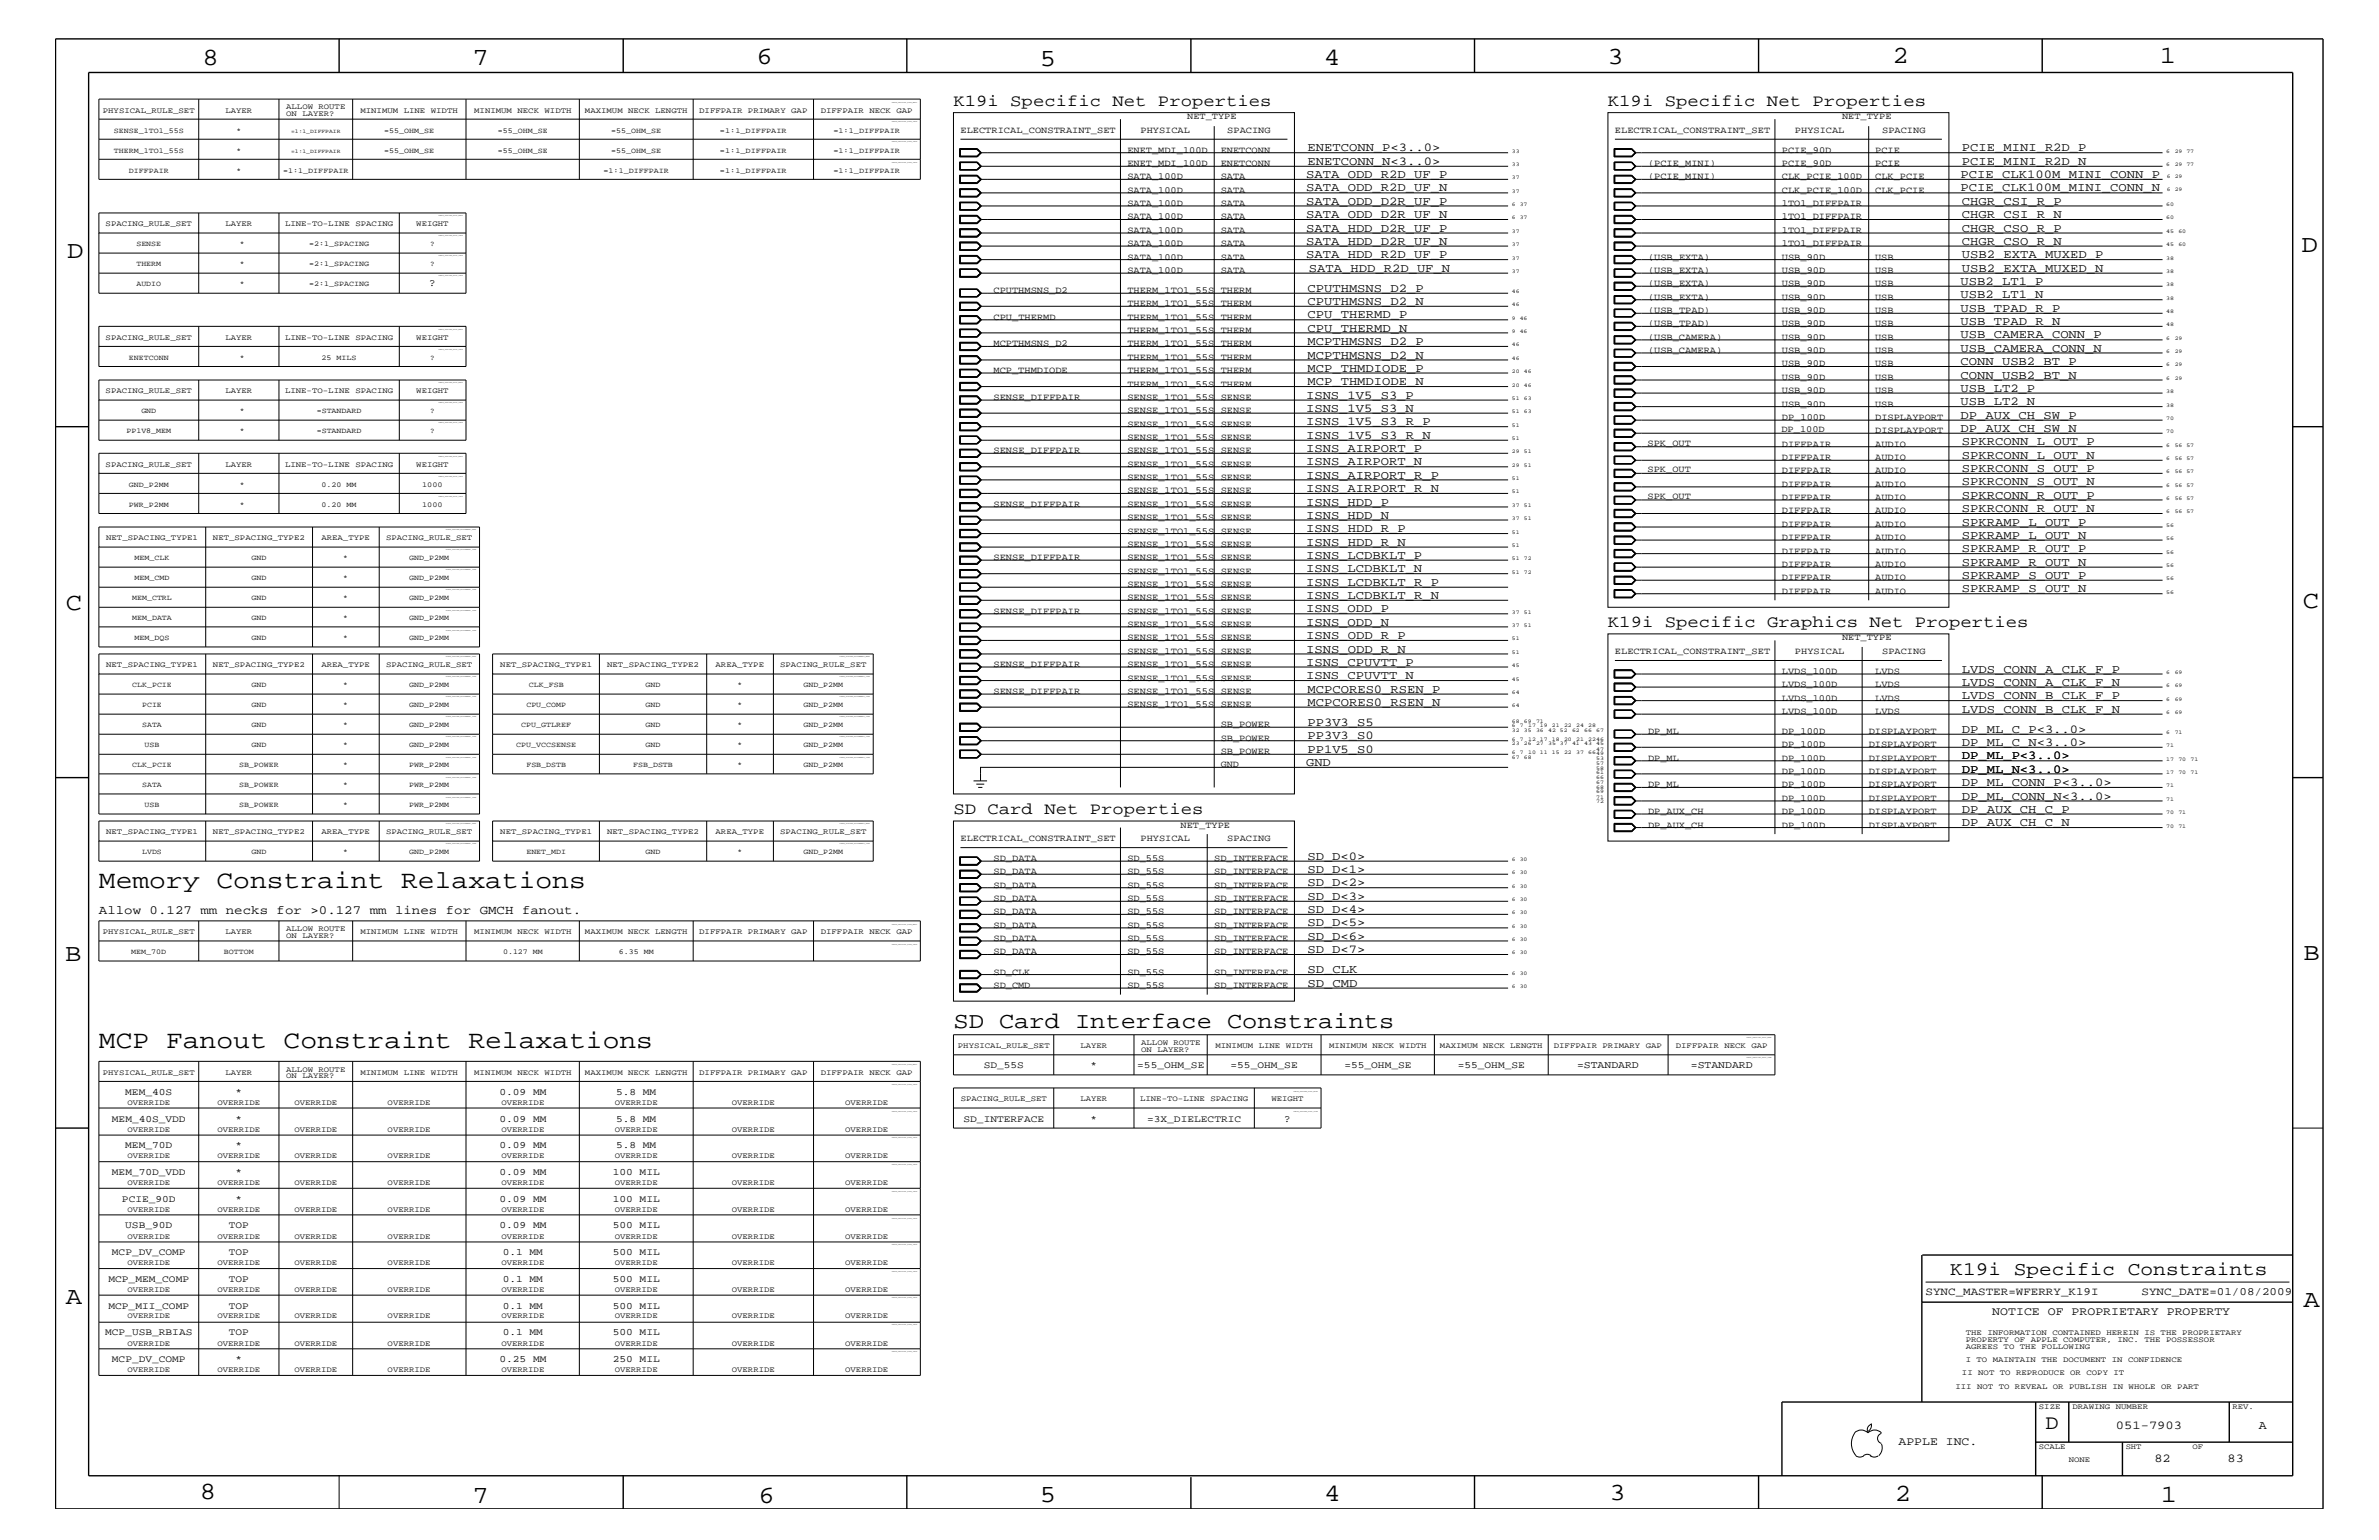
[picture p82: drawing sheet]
<svg xmlns="http://www.w3.org/2000/svg" width="432mm" height="279mm" viewBox="0 0 432 279" stroke-linecap="round" stroke-linejoin="round" font-family="sans-serif">
<defs><g id="words">
<g font-size="4.6">
<text x="17.9" y="161.1">Memory Constraint Relaxations</text>
<text x="17.9" y="190.2">MCP Fanout Constraint Relaxations</text>
</g>
<g font-size="4.5">
<text x="36.7" y="11.7">8</text>
<text x="85.8" y="11.7">7</text>
<text x="137.3" y="11.5">6</text>
<text x="240.3" y="11.7">4</text>
<text x="291.8" y="11.5">3</text>
<text x="343.5" y="11.5">2</text>
<text x="392" y="11.5">1</text>
<text x="188.7" y="12.1">5</text>
<text x="12.2" y="46.8">D</text>
<text x="417.7" y="45.7">D</text>
<text x="11.9" y="110.6">C</text>
<text x="418" y="110.3">C</text>
<text x="11.9" y="174.3">B</text>
<text x="418.1" y="174.2">B</text>
<text x="11.9" y="236.7">A</text>
<text x="418.1" y="237.1">A</text>
<text x="36.2" y="271.9">8</text>
<text x="85.8" y="272.7">7</text>
<text x="137.7" y="272.7">6</text>
<text x="188.7" y="272.5">5</text>
<text x="240.4" y="272.3">4</text>
<text x="292.1" y="272.2">3</text>
<text x="343.9" y="272.3">2</text>
<text x="392.2" y="272.6">1</text>
</g>
<text font-size="4.1" x="173.1" y="186.5">SD Card Interface Constraints</text>
<text font-size="3.7" x="371.3" y="259.3">D</text>
<text font-size="3.5" x="354" y="231.3">K19i Specific Constraints</text>
<g font-size="3">
<text x="173.1" y="19.2">K19i Specific Net Properties</text>
<text x="291.8" y="19.2">K19i Specific Net Properties</text>
<text x="291.8" y="113.7">K19i Specific Graphics Net Properties</text>
<text x="173.1" y="147.7">SD Card Net Properties</text>
</g>
<text font-size="2.3" x="17.9" y="165.9">Allow 0.127 mm necks for &gt;0.127 mm lines for GMCH fanout.</text>
<g font-size="2.2">
<text x="237.3" y="27.5">ENETCONN_P&lt;3..0&gt;</text>
<text x="237.3" y="29.9">ENETCONN_N&lt;3..0&gt;</text>
<text x="356.1" y="27.5">PCIE_MINI_R2D_P</text>
<text x="356.1" y="29.9">PCIE_MINI_R2D_N</text>
<text x="237.1" y="34.7">SATA_ODD_R2D_UF_N</text>
<text x="237.1" y="32.3">SATA_ODD_R2D_UF_P</text>
<text x="355.9" y="32.3">PCIE_CLK100M_MINI_CONN_P</text>
<text x="355.9" y="34.7">PCIE_CLK100M_MINI_CONN_N</text>
<text x="237.1" y="37.2">SATA_ODD_D2R_UF_P</text>
<text x="237.1" y="39.6">SATA_ODD_D2R_UF_N</text>
<text x="356.1" y="39.6">CHGR_CSI_R_N</text>
<text x="356.1" y="37.2">CHGR_CSI_R_P</text>
<text x="237.1" y="44.4">SATA_HDD_D2R_UF_N</text>
<text x="237.1" y="42">SATA_HDD_D2R_UF_P</text>
<text x="237.1" y="46.8">SATA_HDD_R2D_UF_P</text>
<text x="356.1" y="46.8">USB2_EXTA_MUXED_P</text>
<text x="356.1" y="42">CHGR_CSO_R_P</text>
<text x="356.1" y="44.4">CHGR_CSO_R_N</text>
<text x="237.3" y="52.9">CPUTHMSNS_D2_P</text>
<text x="237.6" y="49.3">SATA_HDD_R2D_UF_N</text>
<text x="355.9" y="51.7">USB2_LT1_P</text>
<text x="356.1" y="49.3">USB2_EXTA_MUXED_N</text>
<text x="237.3" y="55.3">CPUTHMSNS_D2_N</text>
<text x="237.3" y="57.8">CPU_THERMD_P</text>
<text x="355.9" y="54.1">USB2_LT1_N</text>
<text x="355.9" y="56.6">USB_TPAD_R_P</text>
<text x="355.9" y="59">USB_TPAD_R_N</text>
<text x="237.3" y="60.2">CPU_THERMD_N</text>
<text x="237.3" y="65.1">MCPTHMSNS_D2_N</text>
<text x="237.3" y="62.6">MCPTHMSNS_D2_P</text>
<text x="355.9" y="63.9">USB_CAMERA_CONN_N</text>
<text x="355.9" y="61.4">USB_CAMERA_CONN_P</text>
<text x="237.3" y="67.5">MCP_THMDIODE_P</text>
<text x="237.3" y="69.9">MCP_THMDIODE_N</text>
<text x="355.9" y="71.1">USB_LT2_P</text>
<text x="355.9" y="66.2">CONN_USB2_BT_P</text>
<text x="355.9" y="68.7">CONN_USB2_BT_N</text>
<text x="237.1" y="72.3">ISNS_1V5_S3_P</text>
<text x="237.1" y="77.2">ISNS_1V5_S3_R_P</text>
<text x="237.1" y="74.7">ISNS_1V5_S3_N</text>
<text x="355.9" y="76">DP_AUX_CH_SW_P</text>
<text x="355.9" y="73.5">USB_LT2_N</text>
<text x="237.1" y="82">ISNS_AIRPORT_P</text>
<text x="237.1" y="79.6">ISNS_1V5_S3_R_N</text>
<text x="355.9" y="78.3">DP_AUX_CH_SW_N</text>
<text x="356.1" y="83.3">SPKRCONN_L_OUT_N</text>
<text x="356.1" y="80.8">SPKRCONN_L_OUT_P</text>
<text x="237.1" y="84.4">ISNS_AIRPORT_N</text>
<text x="237.1" y="89.3">ISNS_AIRPORT_R_N</text>
<text x="237.1" y="86.9">ISNS_AIRPORT_R_P</text>
<text x="356.1" y="88.1">SPKRCONN_S_OUT_N</text>
<text x="356.1" y="85.6">SPKRCONN_S_OUT_P</text>
<text x="237.1" y="91.7">ISNS_HDD_P</text>
<text x="237.1" y="94.2">ISNS_HDD_N</text>
<text x="356.1" y="95.4">SPKRAMP_L_OUT_P</text>
<text x="356.1" y="92.9">SPKRCONN_R_OUT_N</text>
<text x="356.1" y="90.5">SPKRCONN_R_OUT_P</text>
<text x="237.1" y="96.5">ISNS_HDD_R_P</text>
<text x="237.1" y="101.4">ISNS_LCDBKLT_P</text>
<text x="237.1" y="99">ISNS_HDD_R_N</text>
<text x="356.1" y="97.7">SPKRAMP_L_OUT_N</text>
<text x="356.1" y="100.2">SPKRAMP_R_OUT_P</text>
<text x="237.1" y="103.8">ISNS_LCDBKLT_N</text>
<text x="237.1" y="106.3">ISNS_LCDBKLT_R_P</text>
<text x="356.1" y="105">SPKRAMP_S_OUT_P</text>
<text x="356.1" y="107.5">SPKRAMP_S_OUT_N</text>
<text x="356.1" y="102.6">SPKRAMP_R_OUT_N</text>
<text x="237.1" y="108.7">ISNS_LCDBKLT_R_N</text>
<text x="237.1" y="113.6">ISNS_ODD_N</text>
<text x="237.1" y="111.1">ISNS_ODD_P</text>
<text x="237.1" y="115.9">ISNS_ODD_R_P</text>
<text x="237.1" y="118.4">ISNS_ODD_R_N</text>
<text x="237.1" y="120.8">ISNS_CPUVTT_P</text>
<text x="237.1" y="123.2">ISNS_CPUVTT_N</text>
<text x="237.3" y="125.7">MCPCORES0_RSEN_P</text>
<text x="356.1" y="124.4">LVDS_CONN_A_CLK_F_N</text>
<text x="356.1" y="122">LVDS_CONN_A_CLK_F_P</text>
<text x="237.3" y="128">MCPCORES0_RSEN_N</text>
<text x="237.3" y="131.7">PP3V3_S5</text>
<text x="356.1" y="126.9">LVDS_CONN_B_CLK_F_P</text>
<text x="356.1" y="129.3">LVDS_CONN_B_CLK_F_N</text>
<text x="237.3" y="136.6">PP1V5_S0</text>
<text x="237.3" y="134.1">PP3V3_S0</text>
<text x="356.1" y="135.3">DP_ML_C_N&lt;3..0&gt;</text>
<text x="356.1" y="137.8">DP_ML_P&lt;3..0&gt;</text>
<text x="356.1" y="133">DP_ML_C_P&lt;3..0&gt;</text>
<text x="237.1" y="139">GND</text>
<text x="356.1" y="140.2">DP_ML_N&lt;3..0&gt;</text>
<text x="356.1" y="142.6">DP_ML_CONN_P&lt;3..0&gt;</text>
<text x="356.1" y="145.1">DP_ML_CONN_N&lt;3..0&gt;</text>
<text x="356.1" y="147.5">DP_AUX_CH_C_P</text>
<text x="356.1" y="149.9">DP_AUX_CH_C_N</text>
<text x="237.3" y="156">SD_D&lt;0&gt;</text>
<text x="237.3" y="158.4">SD_D&lt;1&gt;</text>
<text x="237.3" y="160.8">SD_D&lt;2&gt;</text>
<text x="237.3" y="163.3">SD_D&lt;3&gt;</text>
<text x="237.3" y="165.6">SD_D&lt;4&gt;</text>
<text x="237.3" y="170.5">SD_D&lt;6&gt;</text>
<text x="237.3" y="168.1">SD_D&lt;5&gt;</text>
<text x="237.3" y="172.9">SD_D&lt;7&gt;</text>
<text x="237.3" y="176.6">SD_CLK</text>
<text x="237.3" y="179">SD_CMD</text>
<text x="384" y="259.3">051-7903</text>
<text x="410" y="259.3">A</text>
<text x="391" y="265.3">82</text>
<text x="404.3" y="265.3">83</text>
</g>
<g font-size="2.1">
<text x="361.6" y="238.6">NOTICE OF PROPRIETARY PROPERTY</text>
<text x="344.6" y="262.2">APPLE INC.</text>
</g>
<g font-size="2">
<text x="349.5" y="235">SYNC_MASTER=WFERRY_K19I</text>
<text x="388.7" y="235">SYNC_DATE=01/08/2009</text>
</g>
<g font-size="1.9">
<text x="77.9" y="51.9">?</text>
<text x="286.3" y="193.7">=STANDARD</text>
<text x="306.9" y="193.7">=STANDARD</text>
<text x="233.1" y="203.5">?</text>
</g>
<g font-size="1.8">
<text x="178.6" y="193.7">SD_55S</text>
<text x="198" y="193.7">*</text>
<text x="206.4" y="193.7">=55_OHM_SE</text>
<text x="223.4" y="193.7">=55_OHM_SE</text>
<text x="244" y="193.7">=55_OHM_SE</text>
<text x="264.6" y="193.7">=55_OHM_SE</text>
<text x="20.3" y="203.5">MEM_40S_VDD</text>
<text x="22.7" y="198.7">MEM_40S</text>
<text x="42.8" y="198.7">*</text>
<text x="42.8" y="203.5">*</text>
<text x="90.6" y="198.7">0.09 MM</text>
<text x="90.6" y="203.5">0.09 MM</text>
<text x="111.8" y="198.7">5.8 MM</text>
<text x="111.8" y="203.5">5.8 MM</text>
<text x="174.9" y="203.5">SD_INTERFACE</text>
<text x="198" y="203.5">*</text>
<text x="208.2" y="203.5">=3X_DIELECTRIC</text>
<text x="22.7" y="208.3">MEM_70D</text>
<text x="42.8" y="208.3">*</text>
<text x="90.6" y="208.3">0.09 MM</text>
<text x="111.8" y="208.3">5.8 MM</text>
<text x="20.3" y="213.2">MEM_70D_VDD</text>
<text x="42.8" y="213.2">*</text>
<text x="90.6" y="213.2">0.09 MM</text>
<text x="111.2" y="213.2">100 MIL</text>
<text x="22.1" y="218">PCIE_90D</text>
<text x="42.8" y="218">*</text>
<text x="90.6" y="218">0.09 MM</text>
<text x="111.2" y="218">100 MIL</text>
<text x="20.3" y="227.7">MCP_DV_COMP</text>
<text x="22.7" y="222.9">USB_90D</text>
<text x="41.5" y="227.7">TOP</text>
<text x="41.5" y="222.9">TOP</text>
<text x="90.6" y="222.9">0.09 MM</text>
<text x="91.3" y="227.7">0.1 MM</text>
<text x="111.2" y="227.7">500 MIL</text>
<text x="111.2" y="222.9">500 MIL</text>
<text x="19.7" y="232.6">MCP_MEM_COMP</text>
<text x="41.5" y="232.6">TOP</text>
<text x="91.3" y="232.6">0.1 MM</text>
<text x="111.2" y="232.6">500 MIL</text>
<text x="19.7" y="237.4">MCP_MII_COMP</text>
<text x="41.5" y="237.4">TOP</text>
<text x="91.3" y="237.4">0.1 MM</text>
<text x="111.2" y="237.4">500 MIL</text>
<text x="19.1" y="242.3">MCP_USB_RBIAS</text>
<text x="41.5" y="242.3">TOP</text>
<text x="91.3" y="242.3">0.1 MM</text>
<text x="111.2" y="242.3">500 MIL</text>
<text x="20.3" y="247.1">MCP_DV_COMP</text>
<text x="42.8" y="247.1">*</text>
<text x="90.6" y="247.1">0.25 MM</text>
<text x="111.2" y="247.1">250 MIL</text>
</g>
<g font-size="1.7">
<text x="215.5" y="21.6">NET_TYPE</text>
<text x="334.3" y="21.6">NET_TYPE</text>
<text x="174.3" y="24.1">ELECTRICAL_CONSTRAINT_SET</text>
<text x="204.6" y="27.7">ENET_MDI_100D</text>
<text x="207" y="24.1">PHYSICAL</text>
<text x="221.6" y="27.7">ENETCONN</text>
<text x="222.8" y="24.1">SPACING</text>
<text x="293.1" y="24.1">ELECTRICAL_CONSTRAINT_SET</text>
<text x="323.4" y="27.7">PCIE_90D</text>
<text x="325.8" y="24.1">PHYSICAL</text>
<text x="340.4" y="27.7">PCIE</text>
<text x="341.6" y="24.1">SPACING</text>
<text x="204.6" y="35">SATA_100D</text>
<text x="204.6" y="32.5">SATA_100D</text>
<text x="204.6" y="30.2">ENET_MDI_100D</text>
<text x="221.6" y="35">SATA</text>
<text x="221.6" y="32.5">SATA</text>
<text x="221.6" y="30.2">ENETCONN</text>
<text x="299.1" y="30.2">(PCIE_MINI)</text>
<text x="299.1" y="32.5">(PCIE_MINI)</text>
<text x="323.4" y="32.5">CLK_PCIE_100D</text>
<text x="323.4" y="35">CLK_PCIE_100D</text>
<text x="323.4" y="30.2">PCIE_90D</text>
<text x="340.4" y="32.5">CLK_PCIE</text>
<text x="340.4" y="35">CLK_PCIE</text>
<text x="340.4" y="30.2">PCIE</text>
<text x="204.6" y="37.4">SATA_100D</text>
<text x="204.6" y="39.8">SATA_100D</text>
<text x="221.6" y="37.4">SATA</text>
<text x="221.6" y="39.8">SATA</text>
<text x="323.4" y="39.8">1TO1_DIFFPAIR</text>
<text x="323.4" y="37.4">1TO1_DIFFPAIR</text>
<text x="204.6" y="44.6">SATA_100D</text>
<text x="204.6" y="42.3">SATA_100D</text>
<text x="204.6" y="47.1">SATA_100D</text>
<text x="221.6" y="44.6">SATA</text>
<text x="221.6" y="42.3">SATA</text>
<text x="221.6" y="47.1">SATA</text>
<text x="299.1" y="47.1">(USB_EXTA)</text>
<text x="323.4" y="47.1">USB_90D</text>
<text x="323.4" y="42.3">1TO1_DIFFPAIR</text>
<text x="323.4" y="44.6">1TO1_DIFFPAIR</text>
<text x="340.4" y="47.1">USB</text>
<text x="180.3" y="53.2">CPUTHMSNS_D2</text>
<text x="204.6" y="49.6">SATA_100D</text>
<text x="204.6" y="53.2">THERM_1TO1_55S</text>
<text x="221.6" y="49.6">SATA</text>
<text x="221.6" y="53.2">THERM</text>
<text x="299.1" y="51.9">(USB_EXTA)</text>
<text x="299.1" y="49.6">(USB_EXTA)</text>
<text x="323.4" y="51.9">USB_90D</text>
<text x="323.4" y="49.6">USB_90D</text>
<text x="340.4" y="51.9">USB</text>
<text x="340.4" y="49.6">USB</text>
<text x="180.3" y="58">CPU_THERMD</text>
<text x="204.6" y="55.6">THERM_1TO1_55S</text>
<text x="204.6" y="58">THERM_1TO1_55S</text>
<text x="221.6" y="55.6">THERM</text>
<text x="221.6" y="58">THERM</text>
<text x="299.1" y="59.2">(USB_TPAD)</text>
<text x="299.1" y="56.8">(USB_TPAD)</text>
<text x="299.1" y="54.4">(USB_EXTA)</text>
<text x="323.4" y="54.4">USB_90D</text>
<text x="323.4" y="56.8">USB_90D</text>
<text x="323.4" y="59.2">USB_90D</text>
<text x="340.4" y="54.4">USB</text>
<text x="340.4" y="56.8">USB</text>
<text x="340.4" y="59.2">USB</text>
<text x="180.3" y="62.9">MCPTHMSNS_D2</text>
<text x="204.6" y="60.4">THERM_1TO1_55S</text>
<text x="204.6" y="65.3">THERM_1TO1_55S</text>
<text x="204.6" y="62.9">THERM_1TO1_55S</text>
<text x="221.6" y="60.4">THERM</text>
<text x="221.6" y="65.3">THERM</text>
<text x="221.6" y="62.9">THERM</text>
<text x="299.1" y="64">(USB_CAMERA)</text>
<text x="299.1" y="61.7">(USB_CAMERA)</text>
<text x="323.4" y="64">USB_90D</text>
<text x="323.4" y="61.7">USB_90D</text>
<text x="340.4" y="64">USB</text>
<text x="340.4" y="61.7">USB</text>
<text x="180.3" y="67.7">MCP_THMDIODE</text>
<text x="204.6" y="67.7">THERM_1TO1_55S</text>
<text x="204.6" y="70.1">THERM_1TO1_55S</text>
<text x="221.6" y="67.7">THERM</text>
<text x="221.6" y="70.1">THERM</text>
<text x="323.4" y="71.3">USB_90D</text>
<text x="323.4" y="66.5">USB_90D</text>
<text x="323.4" y="68.9">USB_90D</text>
<text x="340.4" y="71.3">USB</text>
<text x="340.4" y="66.5">USB</text>
<text x="340.4" y="68.9">USB</text>
<text x="180.3" y="72.6">SENSE_DIFFPAIR</text>
<text x="204.6" y="77.4">SENSE_1TO1_55S</text>
<text x="204.6" y="75">SENSE_1TO1_55S</text>
<text x="204.6" y="72.6">SENSE_1TO1_55S</text>
<text x="221.6" y="72.6">SENSE</text>
<text x="221.6" y="77.4">SENSE</text>
<text x="221.6" y="75">SENSE</text>
<text x="323.4" y="76.2">DP_100D</text>
<text x="323.4" y="73.8">USB_90D</text>
<text x="340.4" y="76.2">DISPLAYPORT</text>
<text x="340.4" y="73.8">USB</text>
<text x="180.3" y="82.2">SENSE_DIFFPAIR</text>
<text x="204.6" y="79.9">SENSE_1TO1_55S</text>
<text x="204.6" y="82.2">SENSE_1TO1_55S</text>
<text x="221.6" y="82.2">SENSE</text>
<text x="221.6" y="79.9">SENSE</text>
<text x="299" y="80.9">SPK_OUT</text>
<text x="323.3" y="78.3">DP_100D</text>
<text x="323.4" y="83.5">DIFFPAIR</text>
<text x="323.4" y="81.1">DIFFPAIR</text>
<text x="340.4" y="83.5">AUDIO</text>
<text x="340.4" y="81.1">AUDIO</text>
<text x="340.4" y="78.6">DISPLAYPORT</text>
<text x="204.6" y="84.7">SENSE_1TO1_55S</text>
<text x="204.6" y="89.5">SENSE_1TO1_55S</text>
<text x="204.6" y="87.1">SENSE_1TO1_55S</text>
<text x="221.6" y="84.7">SENSE</text>
<text x="221.6" y="89.5">SENSE</text>
<text x="221.6" y="87.1">SENSE</text>
<text x="299" y="85.7">SPK_OUT</text>
<text x="323.4" y="88.3">DIFFPAIR</text>
<text x="323.4" y="85.9">DIFFPAIR</text>
<text x="340.4" y="88.3">AUDIO</text>
<text x="340.4" y="85.9">AUDIO</text>
<text x="180.3" y="92">SENSE_DIFFPAIR</text>
<text x="204.6" y="94.3">SENSE_1TO1_55S</text>
<text x="204.6" y="92">SENSE_1TO1_55S</text>
<text x="221.6" y="92">SENSE</text>
<text x="221.6" y="94.3">SENSE</text>
<text x="299" y="90.5">SPK_OUT</text>
<text x="323.4" y="95.6">DIFFPAIR</text>
<text x="323.4" y="93.2">DIFFPAIR</text>
<text x="323.4" y="90.7">DIFFPAIR</text>
<text x="340.4" y="95.6">AUDIO</text>
<text x="340.4" y="93.2">AUDIO</text>
<text x="340.4" y="90.7">AUDIO</text>
<text x="180.3" y="101.6">SENSE_DIFFPAIR</text>
<text x="204.6" y="96.8">SENSE_1TO1_55S</text>
<text x="204.6" y="99.3">SENSE_1TO1_55S</text>
<text x="204.6" y="101.6">SENSE_1TO1_55S</text>
<text x="221.6" y="96.8">SENSE</text>
<text x="221.6" y="101.6">SENSE</text>
<text x="221.6" y="99.3">SENSE</text>
<text x="323.4" y="98">DIFFPAIR</text>
<text x="323.4" y="100.4">DIFFPAIR</text>
<text x="340.4" y="98">AUDIO</text>
<text x="340.4" y="100.4">AUDIO</text>
<text x="204.6" y="104.1">SENSE_1TO1_55S</text>
<text x="204.6" y="106.5">SENSE_1TO1_55S</text>
<text x="221.6" y="104.1">SENSE</text>
<text x="221.6" y="106.5">SENSE</text>
<text x="323.4" y="105.3">DIFFPAIR</text>
<text x="323.4" y="107.7">DIFFPAIR</text>
<text x="323.4" y="102.9">DIFFPAIR</text>
<text x="340.4" y="105.3">AUDIO</text>
<text x="340.4" y="107.7">AUDIO</text>
<text x="340.4" y="102.9">AUDIO</text>
<text x="180.3" y="111.4">SENSE_DIFFPAIR</text>
<text x="204.6" y="108.9">SENSE_1TO1_55S</text>
<text x="204.6" y="113.7">SENSE_1TO1_55S</text>
<text x="204.6" y="111.4">SENSE_1TO1_55S</text>
<text x="221.6" y="108.9">SENSE</text>
<text x="221.6" y="113.7">SENSE</text>
<text x="221.6" y="111.4">SENSE</text>
<text x="204.6" y="116.2">SENSE_1TO1_55S</text>
<text x="204.6" y="118.6">SENSE_1TO1_55S</text>
<text x="221.6" y="116.2">SENSE</text>
<text x="221.6" y="118.6">SENSE</text>
<text x="293.1" y="118.6">ELECTRICAL_CONSTRAINT_SET</text>
<text x="325.8" y="118.6">PHYSICAL</text>
<text x="334.3" y="116.2">NET_TYPE</text>
<text x="341.6" y="118.6">SPACING</text>
<text x="180.3" y="121">SENSE_DIFFPAIR</text>
<text x="180.3" y="125.9">SENSE_DIFFPAIR</text>
<text x="204.6" y="125.9">SENSE_1TO1_55S</text>
<text x="204.6" y="123.5">SENSE_1TO1_55S</text>
<text x="204.6" y="121">SENSE_1TO1_55S</text>
<text x="221.6" y="121">SENSE</text>
<text x="221.6" y="125.9">SENSE</text>
<text x="221.6" y="123.5">SENSE</text>
<text x="323.4" y="124.7">LVDS_100D</text>
<text x="323.4" y="122.3">LVDS_100D</text>
<text x="340.4" y="124.7">LVDS</text>
<text x="340.4" y="122.3">LVDS</text>
<text x="204.6" y="128.3">SENSE_1TO1_55S</text>
<text x="221.6" y="128.3">SENSE</text>
<text x="221.6" y="131.9">SB_POWER</text>
<text x="323.4" y="127.1">LVDS_100D</text>
<text x="323.4" y="129.6">LVDS_100D</text>
<text x="340.4" y="127.1">LVDS</text>
<text x="340.4" y="129.6">LVDS</text>
<text x="221.6" y="136.8">SB_POWER</text>
<text x="221.6" y="134.4">SB_POWER</text>
<text x="299.1" y="133.2">DP_ML</text>
<text x="323.4" y="135.6">DP_100D</text>
<text x="323.4" y="133.2">DP_100D</text>
<text x="339.2" y="135.6">DISPLAYPORT</text>
<text x="339.2" y="133.2">DISPLAYPORT</text>
<text x="221.6" y="139.2">GND</text>
<text x="299.1" y="138">DP_ML</text>
<text x="299.1" y="142.9">DP_ML</text>
<text x="323.4" y="138">DP_100D</text>
<text x="323.4" y="140.4">DP_100D</text>
<text x="323.4" y="142.9">DP_100D</text>
<text x="339.2" y="138">DISPLAYPORT</text>
<text x="339.2" y="140.4">DISPLAYPORT</text>
<text x="339.2" y="142.9">DISPLAYPORT</text>
<text x="299.1" y="147.7">DP_AUX_CH</text>
<text x="323.4" y="145.3">DP_100D</text>
<text x="323.4" y="147.7">DP_100D</text>
<text x="339.2" y="145.3">DISPLAYPORT</text>
<text x="339.2" y="147.7">DISPLAYPORT</text>
<text x="174.3" y="152.6">ELECTRICAL_CONSTRAINT_SET</text>
<text x="207" y="152.6">PHYSICAL</text>
<text x="214.3" y="150.1">NET_TYPE</text>
<text x="222.8" y="152.6">SPACING</text>
<text x="299.1" y="150.1">DP_AUX_CH</text>
<text x="323.4" y="150.1">DP_100D</text>
<text x="339.2" y="150.1">DISPLAYPORT</text>
<text x="180.3" y="156.2">SD_DATA</text>
<text x="180.3" y="158.6">SD_DATA</text>
<text x="180.3" y="161.1">SD_DATA</text>
<text x="204.6" y="156.2">SD_55S</text>
<text x="204.6" y="158.6">SD_55S</text>
<text x="204.6" y="161.1">SD_55S</text>
<text x="220.4" y="156.2">SD_INTERFACE</text>
<text x="220.4" y="158.6">SD_INTERFACE</text>
<text x="220.4" y="161.1">SD_INTERFACE</text>
<text x="180.3" y="163.5">SD_DATA</text>
<text x="180.3" y="165.9">SD_DATA</text>
<text x="204.6" y="163.5">SD_55S</text>
<text x="204.6" y="165.9">SD_55S</text>
<text x="220.4" y="163.5">SD_INTERFACE</text>
<text x="220.4" y="165.9">SD_INTERFACE</text>
<text x="180.3" y="170.7">SD_DATA</text>
<text x="180.3" y="168.3">SD_DATA</text>
<text x="180.3" y="173.2">SD_DATA</text>
<text x="204.6" y="170.7">SD_55S</text>
<text x="204.6" y="168.3">SD_55S</text>
<text x="204.6" y="173.2">SD_55S</text>
<text x="220.4" y="170.7">SD_INTERFACE</text>
<text x="220.4" y="168.3">SD_INTERFACE</text>
<text x="220.4" y="173.2">SD_INTERFACE</text>
<text x="180.3" y="176.8">SD_CLK</text>
<text x="180.3" y="179.3">SD_CMD</text>
<text x="204.6" y="176.8">SD_55S</text>
<text x="204.6" y="179.3">SD_55S</text>
<text x="220.4" y="176.8">SD_INTERFACE</text>
<text x="220.4" y="179.3">SD_INTERFACE</text>
</g>
<g font-size="1.4">
<text x="18.7" y="20.4">PHYSICAL_RULE_SET</text>
<text x="40.9" y="20.4">LAYER</text>
<text x="51.9" y="19.8">ALLOW ROUTE</text>
<text x="51.9" y="21">ON LAYER?</text>
<text x="65.4" y="20.4">MINIMUM LINE WIDTH</text>
<text x="86.1" y="20.4">MINIMUM NECK WIDTH</text>
<text x="106.2" y="20.4">MAXIMUM NECK LENGTH</text>
<text x="126.9" y="20.4">DIFFPAIR PRIMARY GAP</text>
<text x="149" y="20.4">DIFFPAIR NECK GAP</text>
<text x="20.7" y="24.1">SENSE_1TO1_55S</text>
<text x="20.7" y="27.7">THERM_1TO1_55S</text>
<text x="42.9" y="24.1">*</text>
<text x="42.9" y="27.7">*</text>
<text x="69.7" y="24.1">=55_OHM_SE</text>
<text x="69.7" y="27.7">=55_OHM_SE</text>
<text x="90.4" y="24.1">=55_OHM_SE</text>
<text x="90.4" y="27.7">=55_OHM_SE</text>
<text x="111" y="24.1">=55_OHM_SE</text>
<text x="111" y="27.7">=55_OHM_SE</text>
<text x="130.7" y="24.1">=1:1_DIFFPAIR</text>
<text x="130.7" y="27.7">=1:1_DIFFPAIR</text>
<text x="151.3" y="24.1">=1:1_DIFFPAIR</text>
<text x="151.3" y="27.7">=1:1_DIFFPAIR</text>
<text x="23.4" y="31.4">DIFFPAIR</text>
<text x="42.9" y="31.4">*</text>
<text x="51.4" y="31.4">=1:1_DIFFPAIR</text>
<text x="109.6" y="31.4">=1:1_DIFFPAIR</text>
<text x="130.7" y="31.4">=1:1_DIFFPAIR</text>
<text x="151.3" y="31.4">=1:1_DIFFPAIR</text>
<text x="19.2" y="41">SPACING_RULE_SET</text>
<text x="40.9" y="41">LAYER</text>
<text x="51.7" y="41">LINE-TO-LINE SPACING</text>
<text x="75.6" y="41">WEIGHT</text>
<text x="24.8" y="44.6">SENSE</text>
<text x="43.5" y="44.6">*</text>
<text x="56.1" y="44.6">=2:1_SPACING</text>
<text x="78.1" y="44.6">?</text>
<text x="24.8" y="48.3">THERM</text>
<text x="24.8" y="51.9">AUDIO</text>
<text x="43.5" y="48.3">*</text>
<text x="43.5" y="51.9">*</text>
<text x="56.1" y="48.3">=2:1_SPACING</text>
<text x="56.1" y="51.9">=2:1_SPACING</text>
<text x="78.1" y="48.3">?</text>
<text x="19.2" y="61.7">SPACING_RULE_SET</text>
<text x="23.4" y="65.3">ENETCONN</text>
<text x="40.9" y="61.7">LAYER</text>
<text x="43.5" y="65.3">*</text>
<text x="51.7" y="61.7">LINE-TO-LINE SPACING</text>
<text x="58.4" y="65.3">25 MILS</text>
<text x="75.6" y="61.7">WEIGHT</text>
<text x="78.1" y="65.3">?</text>
<text x="19.2" y="71.3">SPACING_RULE_SET</text>
<text x="40.9" y="71.3">LAYER</text>
<text x="51.7" y="71.3">LINE-TO-LINE SPACING</text>
<text x="75.6" y="71.3">WEIGHT</text>
<text x="25.7" y="75">GND</text>
<text x="43.5" y="75">*</text>
<text x="57.5" y="75">=STANDARD</text>
<text x="78.1" y="75">?</text>
<text x="22.9" y="78.6">PP1V8_MEM</text>
<text x="43.5" y="78.6">*</text>
<text x="57.5" y="78.6">=STANDARD</text>
<text x="78.1" y="78.6">?</text>
<text x="19.2" y="84.7">SPACING_RULE_SET</text>
<text x="23.4" y="88.3">GND_P2MM</text>
<text x="40.9" y="84.7">LAYER</text>
<text x="43.5" y="88.3">*</text>
<text x="51.7" y="84.7">LINE-TO-LINE SPACING</text>
<text x="58.4" y="88.3">0.20 MM</text>
<text x="75.6" y="84.7">WEIGHT</text>
<text x="76.6" y="88.3">1000</text>
<text x="23.4" y="92">PWR_P2MM</text>
<text x="43.5" y="92">*</text>
<text x="58.4" y="92">0.20 MM</text>
<text x="76.6" y="92">1000</text>
<text x="19.3" y="98">NET_SPACING_TYPE1</text>
<text x="24.4" y="101.6">MEM_CLK</text>
<text x="38.7" y="98">NET_SPACING_TYPE2</text>
<text x="45.6" y="101.6">GND</text>
<text x="58.3" y="98">AREA_TYPE</text>
<text x="62.3" y="101.6">*</text>
<text x="70.1" y="98">SPACING_RULE_SET</text>
<text x="74.3" y="101.6">GND_P2MM</text>
<text x="24.4" y="105.3">MEM_CMD</text>
<text x="45.6" y="105.3">GND</text>
<text x="62.3" y="105.3">*</text>
<text x="74.3" y="105.3">GND_P2MM</text>
<text x="24" y="108.9">MEM_CTRL</text>
<text x="24" y="112.6">MEM_DATA</text>
<text x="45.6" y="108.9">GND</text>
<text x="45.6" y="112.6">GND</text>
<text x="62.3" y="108.9">*</text>
<text x="62.3" y="112.6">*</text>
<text x="74.3" y="108.9">GND_P2MM</text>
<text x="74.3" y="112.6">GND_P2MM</text>
<text x="24.4" y="116.2">MEM_DQS</text>
<text x="45.6" y="116.2">GND</text>
<text x="62.3" y="116.2">*</text>
<text x="74.3" y="116.2">GND_P2MM</text>
<text x="19.3" y="121">NET_SPACING_TYPE1</text>
<text x="24" y="124.7">CLK_PCIE</text>
<text x="38.7" y="121">NET_SPACING_TYPE2</text>
<text x="45.6" y="124.7">GND</text>
<text x="58.3" y="121">AREA_TYPE</text>
<text x="62.3" y="124.7">*</text>
<text x="70.1" y="121">SPACING_RULE_SET</text>
<text x="74.3" y="124.7">GND_P2MM</text>
<text x="90.8" y="121">NET_SPACING_TYPE1</text>
<text x="96" y="124.7">CLK_FSB</text>
<text x="110.2" y="121">NET_SPACING_TYPE2</text>
<text x="117.2" y="124.7">GND</text>
<text x="129.9" y="121">AREA_TYPE</text>
<text x="133.9" y="124.7">*</text>
<text x="141.6" y="121">SPACING_RULE_SET</text>
<text x="145.8" y="124.7">GND_P2MM</text>
<text x="25.8" y="131.9">SATA</text>
<text x="25.8" y="128.3">PCIE</text>
<text x="45.6" y="131.9">GND</text>
<text x="45.6" y="128.3">GND</text>
<text x="62.3" y="131.9">*</text>
<text x="62.3" y="128.3">*</text>
<text x="74.3" y="131.9">GND_P2MM</text>
<text x="74.3" y="128.3">GND_P2MM</text>
<text x="94.6" y="131.9">CPU_GTLREF</text>
<text x="95.5" y="128.3">CPU_COMP</text>
<text x="117.2" y="131.9">GND</text>
<text x="117.2" y="128.3">GND</text>
<text x="133.9" y="131.9">*</text>
<text x="133.9" y="128.3">*</text>
<text x="145.8" y="131.9">GND_P2MM</text>
<text x="145.8" y="128.3">GND_P2MM</text>
<text x="26.2" y="135.6">USB</text>
<text x="45.6" y="135.6">GND</text>
<text x="62.3" y="135.6">*</text>
<text x="74.3" y="135.6">GND_P2MM</text>
<text x="93.7" y="135.6">CPU_VCCSENSE</text>
<text x="117.2" y="135.6">GND</text>
<text x="133.9" y="135.6">*</text>
<text x="145.8" y="135.6">GND_P2MM</text>
<text x="24" y="139.2">CLK_PCIE</text>
<text x="25.8" y="142.9">SATA</text>
<text x="43.4" y="142.9">SB_POWER</text>
<text x="43.4" y="139.2">SB_POWER</text>
<text x="62.3" y="139.2">*</text>
<text x="62.3" y="142.9">*</text>
<text x="74.3" y="139.2">PWR_P2MM</text>
<text x="74.3" y="142.9">PWR_P2MM</text>
<text x="95.5" y="139.2">FSB_DSTB</text>
<text x="114.9" y="139.2">FSB_DSTB</text>
<text x="133.9" y="139.2">*</text>
<text x="145.8" y="139.2">GND_P2MM</text>
<text x="26.2" y="146.5">USB</text>
<text x="43.4" y="146.5">SB_POWER</text>
<text x="62.3" y="146.5">*</text>
<text x="74.3" y="146.5">PWR_P2MM</text>
<text x="19.3" y="151.3">NET_SPACING_TYPE1</text>
<text x="25.8" y="155">LVDS</text>
<text x="38.7" y="151.3">NET_SPACING_TYPE2</text>
<text x="45.6" y="155">GND</text>
<text x="58.3" y="151.3">AREA_TYPE</text>
<text x="62.3" y="155">*</text>
<text x="70.1" y="151.3">SPACING_RULE_SET</text>
<text x="74.3" y="155">GND_P2MM</text>
<text x="90.8" y="151.3">NET_SPACING_TYPE1</text>
<text x="95.5" y="155">ENET_MDI</text>
<text x="110.2" y="151.3">NET_SPACING_TYPE2</text>
<text x="117.2" y="155">GND</text>
<text x="129.9" y="151.3">AREA_TYPE</text>
<text x="133.9" y="155">*</text>
<text x="141.6" y="151.3">SPACING_RULE_SET</text>
<text x="145.8" y="155">GND_P2MM</text>
<text x="18.7" y="169.5">PHYSICAL_RULE_SET</text>
<text x="23.8" y="173.2">MEM_70D</text>
<text x="40.6" y="173.2">BOTTOM</text>
<text x="40.9" y="169.5">LAYER</text>
<text x="51.9" y="168.9">ALLOW ROUTE</text>
<text x="51.9" y="170.1">ON LAYER?</text>
<text x="65.4" y="169.5">MINIMUM LINE WIDTH</text>
<text x="86.1" y="169.5">MINIMUM NECK WIDTH</text>
<text x="91.3" y="173.2">0.127 MM</text>
<text x="106.2" y="169.5">MAXIMUM NECK LENGTH</text>
<text x="112.3" y="173.2">6.35 MM</text>
<text x="126.9" y="169.5">DIFFPAIR PRIMARY GAP</text>
<text x="149" y="169.5">DIFFPAIR NECK GAP</text>
<text x="173.9" y="190.2">PHYSICAL_RULE_SET</text>
<text x="196.1" y="190.2">LAYER</text>
<text x="207.1" y="189.5">ALLOW ROUTE</text>
<text x="207.1" y="190.8">ON LAYER?</text>
<text x="220.6" y="190.2">MINIMUM LINE WIDTH</text>
<text x="241.3" y="190.2">MINIMUM NECK WIDTH</text>
<text x="261.4" y="190.2">MAXIMUM NECK LENGTH</text>
<text x="282" y="190.2">DIFFPAIR PRIMARY GAP</text>
<text x="304.2" y="190.2">DIFFPAIR NECK GAP</text>
<text x="18.7" y="195">PHYSICAL_RULE_SET</text>
<text x="40.9" y="195">LAYER</text>
<text x="51.9" y="194.4">ALLOW ROUTE</text>
<text x="51.9" y="195.6">ON LAYER?</text>
<text x="65.4" y="195">MINIMUM LINE WIDTH</text>
<text x="86.1" y="195">MINIMUM NECK WIDTH</text>
<text x="106.2" y="195">MAXIMUM NECK LENGTH</text>
<text x="126.9" y="195">DIFFPAIR PRIMARY GAP</text>
<text x="149" y="195">DIFFPAIR NECK GAP</text>
<text x="23.1" y="200.4">OVERRIDE</text>
<text x="39.5" y="200.4">OVERRIDE</text>
<text x="53.4" y="200.4">OVERRIDE</text>
<text x="70.4" y="200.4">OVERRIDE</text>
<text x="91" y="200.4">OVERRIDE</text>
<text x="111.6" y="200.4">OVERRIDE</text>
<text x="132.8" y="200.4">OVERRIDE</text>
<text x="153.4" y="200.4">OVERRIDE</text>
<text x="174.4" y="199.8">SPACING_RULE_SET</text>
<text x="196.1" y="199.8">LAYER</text>
<text x="206.9" y="199.8">LINE-TO-LINE SPACING</text>
<text x="230.8" y="199.8">WEIGHT</text>
<text x="23.1" y="205.3">OVERRIDE</text>
<text x="39.5" y="205.3">OVERRIDE</text>
<text x="53.4" y="205.3">OVERRIDE</text>
<text x="70.4" y="205.3">OVERRIDE</text>
<text x="91" y="205.3">OVERRIDE</text>
<text x="111.6" y="205.3">OVERRIDE</text>
<text x="132.8" y="205.3">OVERRIDE</text>
<text x="153.4" y="205.3">OVERRIDE</text>
<text x="23.1" y="215">OVERRIDE</text>
<text x="23.1" y="210.2">OVERRIDE</text>
<text x="39.5" y="215">OVERRIDE</text>
<text x="39.5" y="210.2">OVERRIDE</text>
<text x="53.4" y="215">OVERRIDE</text>
<text x="53.4" y="210.2">OVERRIDE</text>
<text x="70.4" y="215">OVERRIDE</text>
<text x="70.4" y="210.2">OVERRIDE</text>
<text x="91" y="215">OVERRIDE</text>
<text x="91" y="210.2">OVERRIDE</text>
<text x="111.6" y="215">OVERRIDE</text>
<text x="111.6" y="210.2">OVERRIDE</text>
<text x="132.8" y="215">OVERRIDE</text>
<text x="132.8" y="210.2">OVERRIDE</text>
<text x="153.4" y="215">OVERRIDE</text>
<text x="153.4" y="210.2">OVERRIDE</text>
<text x="23.1" y="219.8">OVERRIDE</text>
<text x="39.5" y="219.8">OVERRIDE</text>
<text x="53.4" y="219.8">OVERRIDE</text>
<text x="70.4" y="219.8">OVERRIDE</text>
<text x="91" y="219.8">OVERRIDE</text>
<text x="111.6" y="219.8">OVERRIDE</text>
<text x="132.8" y="219.8">OVERRIDE</text>
<text x="153.4" y="219.8">OVERRIDE</text>
<text x="23.1" y="224.7">OVERRIDE</text>
<text x="39.5" y="224.7">OVERRIDE</text>
<text x="53.4" y="224.7">OVERRIDE</text>
<text x="70.4" y="224.7">OVERRIDE</text>
<text x="91" y="224.7">OVERRIDE</text>
<text x="111.6" y="224.7">OVERRIDE</text>
<text x="132.8" y="224.7">OVERRIDE</text>
<text x="153.4" y="224.7">OVERRIDE</text>
<text x="23.1" y="229.6">OVERRIDE</text>
<text x="39.5" y="229.6">OVERRIDE</text>
<text x="53.4" y="229.6">OVERRIDE</text>
<text x="70.4" y="229.6">OVERRIDE</text>
<text x="91" y="229.6">OVERRIDE</text>
<text x="111.6" y="229.6">OVERRIDE</text>
<text x="132.8" y="229.6">OVERRIDE</text>
<text x="153.4" y="229.6">OVERRIDE</text>
<text x="23.1" y="239.2">OVERRIDE</text>
<text x="23.1" y="234.4">OVERRIDE</text>
<text x="39.5" y="239.2">OVERRIDE</text>
<text x="39.5" y="234.4">OVERRIDE</text>
<text x="53.4" y="239.2">OVERRIDE</text>
<text x="53.4" y="234.4">OVERRIDE</text>
<text x="70.4" y="239.2">OVERRIDE</text>
<text x="70.4" y="234.4">OVERRIDE</text>
<text x="91" y="239.2">OVERRIDE</text>
<text x="91" y="234.4">OVERRIDE</text>
<text x="111.6" y="239.2">OVERRIDE</text>
<text x="111.6" y="234.4">OVERRIDE</text>
<text x="132.8" y="239.2">OVERRIDE</text>
<text x="132.8" y="234.4">OVERRIDE</text>
<text x="153.4" y="239.2">OVERRIDE</text>
<text x="153.4" y="234.4">OVERRIDE</text>
<text x="23.1" y="244.1">OVERRIDE</text>
<text x="39.5" y="244.1">OVERRIDE</text>
<text x="53.4" y="244.1">OVERRIDE</text>
<text x="70.4" y="244.1">OVERRIDE</text>
<text x="91" y="244.1">OVERRIDE</text>
<text x="111.6" y="244.1">OVERRIDE</text>
<text x="132.8" y="244.1">OVERRIDE</text>
<text x="153.4" y="244.1">OVERRIDE</text>
<text x="356.8" y="242.3">THE INFORMATION CONTAINED HEREIN IS THE PROPRIETARY</text>
<text x="356.8" y="243.5">PROPERTY OF APPLE COMPUTER, INC. THE POSSESSOR</text>
<text x="356.8" y="244.7">AGREES TO THE FOLLOWING</text>
<text x="23.1" y="248.9">OVERRIDE</text>
<text x="39.5" y="248.9">OVERRIDE</text>
<text x="53.4" y="248.9">OVERRIDE</text>
<text x="70.4" y="248.9">OVERRIDE</text>
<text x="91" y="248.9">OVERRIDE</text>
<text x="111.6" y="248.9">OVERRIDE</text>
<text x="132.8" y="248.9">OVERRIDE</text>
<text x="153.4" y="248.9">OVERRIDE</text>
<text x="354.9" y="252">III NOT TO REVEAL OR PUBLISH IN WHOLE OR PART</text>
<text x="356.1" y="249.5">II NOT TO REPRODUCE OR COPY IT</text>
<text x="356.8" y="247.1">I TO MAINTAIN THE DOCUMENT IN CONFIDENCE</text>
<text x="370.1" y="255.6">SIZE</text>
<text x="376.2" y="255.6">DRAWING NUMBER</text>
<text x="405.2" y="255.6">REV.</text>
<text x="370.1" y="262.9">SCALE</text>
<text x="385.8" y="262.9">SHT</text>
<text x="397.9" y="262.9">OF</text>
<text x="375.5" y="265.3">NONE</text>
</g>
<g font-size="1">
<text x="52.8" y="24.1">=1:1_DIFFPAIR</text>
<text x="52.8" y="27.7">=1:1_DIFFPAIR</text>
<text x="274.4" y="27.7">33</text>
<text x="393.2" y="27.7">6</text>
<text x="394.7" y="27.7">29 77</text>
<text x="274.4" y="35">37</text>
<text x="274.4" y="32.5">37</text>
<text x="274.4" y="30.2">33</text>
<text x="393.2" y="30.2">6</text>
<text x="393.3" y="32.3">6</text>
<text x="393.3" y="34.7">6</text>
<text x="394.7" y="32.3">29</text>
<text x="394.7" y="34.7">29</text>
<text x="394.7" y="30.2">29 77</text>
<text x="274.4" y="37.4">6</text>
<text x="274.4" y="39.8">6</text>
<text x="275.8" y="37.4">37</text>
<text x="275.8" y="39.8">37</text>
<text x="393.2" y="39.8">60</text>
<text x="393.2" y="37.4">60</text>
<text x="274.4" y="44.6">37</text>
<text x="274.4" y="42.3">37</text>
<text x="274.4" y="47.1">37</text>
<text x="393.2" y="47.1">38</text>
<text x="393.2" y="42.3">45</text>
<text x="393.2" y="44.6">45</text>
<text x="395.4" y="42.3">60</text>
<text x="395.4" y="44.6">60</text>
<text x="274.4" y="49.6">37</text>
<text x="274.4" y="53.2">46</text>
<text x="393.2" y="51.9">38</text>
<text x="393.2" y="49.6">38</text>
<text x="274.4" y="58">9</text>
<text x="274.4" y="55.6">46</text>
<text x="275.8" y="58">46</text>
<text x="393.2" y="56.8">48</text>
<text x="393.2" y="59.2">48</text>
<text x="393.2" y="54.4">38</text>
<text x="274.4" y="60.4">9</text>
<text x="274.4" y="65.3">46</text>
<text x="274.4" y="62.9">46</text>
<text x="275.8" y="60.4">46</text>
<text x="393.2" y="64">6</text>
<text x="393.2" y="61.7">6</text>
<text x="394.7" y="64">29</text>
<text x="394.7" y="61.7">29</text>
<text x="274.4" y="67.7">20</text>
<text x="274.4" y="70.1">20</text>
<text x="276.6" y="67.7">46</text>
<text x="276.6" y="70.1">46</text>
<text x="393.2" y="71.3">38</text>
<text x="393.2" y="66.5">6</text>
<text x="393.2" y="68.9">6</text>
<text x="394.7" y="66.5">29</text>
<text x="394.7" y="68.9">29</text>
<text x="274.4" y="72.6">51</text>
<text x="274.4" y="77.4">51</text>
<text x="274.4" y="75">51</text>
<text x="276.6" y="72.6">63</text>
<text x="276.6" y="75">63</text>
<text x="393.2" y="76.2">70</text>
<text x="393.2" y="73.8">38</text>
<text x="274.4" y="82.2">29</text>
<text x="274.4" y="79.9">51</text>
<text x="276.6" y="82.2">51</text>
<text x="393.2" y="78.6">70</text>
<text x="393.2" y="83.5">6</text>
<text x="393.2" y="81.1">6</text>
<text x="394.7" y="83.5">56 57</text>
<text x="394.7" y="81.1">56 57</text>
<text x="274.4" y="84.7">29</text>
<text x="274.4" y="89.5">51</text>
<text x="274.4" y="87.1">51</text>
<text x="276.6" y="84.7">51</text>
<text x="393.2" y="88.3">6</text>
<text x="393.2" y="85.9">6</text>
<text x="394.7" y="88.3">56 57</text>
<text x="394.7" y="85.9">56 57</text>
<text x="274.4" y="92">37</text>
<text x="274.4" y="94.3">37</text>
<text x="276.6" y="92">51</text>
<text x="276.6" y="94.3">51</text>
<text x="393.2" y="95.6">56</text>
<text x="393.2" y="93.2">6</text>
<text x="393.2" y="90.7">6</text>
<text x="394.7" y="93.2">56 57</text>
<text x="394.7" y="90.7">56 57</text>
<text x="274.4" y="96.8">51</text>
<text x="274.4" y="101.6">51</text>
<text x="274.4" y="99.3">51</text>
<text x="276.6" y="101.6">72</text>
<text x="393.2" y="98">56</text>
<text x="393.2" y="100.4">56</text>
<text x="274.4" y="104.1">51</text>
<text x="276.6" y="104.1">72</text>
<text x="393.2" y="107.7">56</text>
<text x="393.2" y="102.9">56</text>
<text x="393.2" y="105.3">56</text>
<text x="274.4" y="113.7">37</text>
<text x="274.4" y="111.4">37</text>
<text x="276.6" y="113.7">51</text>
<text x="276.6" y="111.4">51</text>
<text x="274.4" y="116.2">51</text>
<text x="274.4" y="118.6">51</text>
<text x="274.4" y="121">45</text>
<text x="274.4" y="125.9">64</text>
<text x="274.4" y="123.5">45</text>
<text x="393.2" y="124.7">6</text>
<text x="393.2" y="122.3">6</text>
<text x="394.7" y="124.7">69</text>
<text x="394.7" y="122.3">69</text>
<text x="274.4" y="128.3">64</text>
<text x="274.4" y="131.9">6</text>
<text x="274.4" y="131.1">68</text>
<text x="275.8" y="131.9">7</text>
<text x="276.6" y="131.1">69</text>
<text x="277.4" y="131.9">17 19</text>
<text x="278.8" y="131.1">71</text>
<text x="281.7" y="131.9">21</text>
<text x="283.9" y="131.9">22</text>
<text x="286.1" y="131.9">24</text>
<text x="288.3" y="131.9">28</text>
<text x="393.2" y="127.1">6</text>
<text x="393.2" y="129.6">6</text>
<text x="394.7" y="127.1">69</text>
<text x="394.7" y="129.6">69</text>
<text x="274.4" y="132.9">32</text>
<text x="274.4" y="136.8">6</text>
<text x="274.4" y="137.7">67</text>
<text x="274.4" y="134.4">6</text>
<text x="274.4" y="135.2">23</text>
<text x="275.8" y="136.8">7</text>
<text x="275.8" y="134.4">7</text>
<text x="276.6" y="132.9">35</text>
<text x="276.6" y="137.7">68</text>
<text x="276.6" y="135.2">26</text>
<text x="277.4" y="136.8">10 11</text>
<text x="277.4" y="134.4">12 17</text>
<text x="278.8" y="132.9">36</text>
<text x="278.8" y="135.2">27</text>
<text x="281" y="132.9">42 52</text>
<text x="281" y="135.2">35 37</text>
<text x="281.7" y="136.8">15</text>
<text x="281.7" y="134.4">18</text>
<text x="283.9" y="136.8">22</text>
<text x="283.9" y="134.4">20</text>
<text x="285.3" y="132.9">62</text>
<text x="285.3" y="135.2">41</text>
<text x="286.1" y="136.8">37</text>
<text x="286.1" y="134.4">21</text>
<text x="287.5" y="132.9">66</text>
<text x="287.5" y="135.2">43</text>
<text x="288.3" y="136.8">6649</text>
<text x="288.3" y="134.4">2246</text>
<text x="289.7" y="136.2">47</text>
<text x="289.7" y="137.9">53</text>
<text x="289.7" y="132.9">67</text>
<text x="289.7" y="135.2">45</text>
<text x="393.2" y="135.6">71</text>
<text x="393.2" y="133.2">6</text>
<text x="394.7" y="133.2">71</text>
<text x="289.7" y="138.7">57</text>
<text x="289.7" y="139.6">58</text>
<text x="289.7" y="140.5">61</text>
<text x="289.7" y="141.3">66</text>
<text x="289.7" y="142.3">67</text>
<text x="289.7" y="143.1">68</text>
<text x="289.7" y="144">69</text>
<text x="393.2" y="138">17</text>
<text x="393.2" y="140.4">17</text>
<text x="393.2" y="142.9">71</text>
<text x="395.4" y="138">70</text>
<text x="395.4" y="140.4">70</text>
<text x="397.6" y="138">71</text>
<text x="397.6" y="140.4">71</text>
<text x="289.7" y="144.9">71</text>
<text x="289.7" y="145.7">72</text>
<text x="393.2" y="145.3">71</text>
<text x="393.2" y="147.7">70</text>
<text x="395.4" y="147.7">71</text>
<text x="393.2" y="150.1">70</text>
<text x="395.4" y="150.1">71</text>
<text x="274.4" y="156.2">6</text>
<text x="274.4" y="158.6">6</text>
<text x="274.4" y="161.1">6</text>
<text x="275.8" y="156.2">30</text>
<text x="275.8" y="158.6">30</text>
<text x="275.8" y="161.1">30</text>
<text x="274.4" y="163.5">6</text>
<text x="274.4" y="165.9">6</text>
<text x="275.8" y="163.5">30</text>
<text x="275.8" y="165.9">30</text>
<text x="274.4" y="170.7">6</text>
<text x="274.4" y="168.3">6</text>
<text x="274.4" y="173.2">6</text>
<text x="275.8" y="170.7">30</text>
<text x="275.8" y="168.3">30</text>
<text x="275.8" y="173.2">30</text>
<text x="274.4" y="176.8">6</text>
<text x="274.4" y="179.3">6</text>
<text x="275.8" y="176.8">30</text>
<text x="275.8" y="179.3">30</text>
</g>
<g font-size=".3">
<text x="161.9" y="22.2">TABLE_PHYSICAL_RULE_ITEM</text>
<text x="161.9" y="18.7">TABLE_PHYSICAL_RULE_HEAD</text>
<text x="161.9" y="29.5">TABLE_PHYSICAL_RULE_ITEM</text>
<text x="161.9" y="25.9">TABLE_PHYSICAL_RULE_ITEM</text>
<text x="79.6" y="39.2">TABLE_SPACING_RULE_HEAD</text>
<text x="79.6" y="42.9">TABLE_SPACING_RULE_ITEM</text>
<text x="79.6" y="46.5">TABLE_SPACING_RULE_ITEM</text>
<text x="79.6" y="50.2">TABLE_SPACING_RULE_ITEM</text>
<text x="79.6" y="59.8">TABLE_SPACING_RULE_HEAD</text>
<text x="79.6" y="63.4">TABLE_SPACING_RULE_ITEM</text>
<text x="79.6" y="69.5">TABLE_SPACING_RULE_HEAD</text>
<text x="79.6" y="76.8">TABLE_SPACING_RULE_ITEM</text>
<text x="79.6" y="73.2">TABLE_SPACING_RULE_ITEM</text>
<text x="79.6" y="82.8">TABLE_SPACING_RULE_HEAD</text>
<text x="79.6" y="86.5">TABLE_SPACING_RULE_ITEM</text>
<text x="79.6" y="90.1">TABLE_SPACING_RULE_ITEM</text>
<text x="80.9" y="99.9">TABLE_SPACING_ASSIGNMENT_ITEM</text>
<text x="80.9" y="96.2">TABLE_SPACING_ASSIGNMENT_HEAD</text>
<text x="80.9" y="107.1">TABLE_SPACING_ASSIGNMENT_ITEM</text>
<text x="80.9" y="103.5">TABLE_SPACING_ASSIGNMENT_ITEM</text>
<text x="80.9" y="110.8">TABLE_SPACING_ASSIGNMENT_ITEM</text>
<text x="80.9" y="119.2">TABLE_SPACING_ASSIGNMENT_HEAD</text>
<text x="80.9" y="114.4">TABLE_SPACING_ASSIGNMENT_ITEM</text>
<text x="152.4" y="119.2">TABLE_SPACING_ASSIGNMENT_HEAD</text>
<text x="80.9" y="122.9">TABLE_SPACING_ASSIGNMENT_ITEM</text>
<text x="152.4" y="122.9">TABLE_SPACING_ASSIGNMENT_ITEM</text>
<text x="80.9" y="126.5">TABLE_SPACING_ASSIGNMENT_ITEM</text>
<text x="80.9" y="130.2">TABLE_SPACING_ASSIGNMENT_ITEM</text>
<text x="152.4" y="126.5">TABLE_SPACING_ASSIGNMENT_ITEM</text>
<text x="152.4" y="130.2">TABLE_SPACING_ASSIGNMENT_ITEM</text>
<text x="80.9" y="137.4">TABLE_SPACING_ASSIGNMENT_ITEM</text>
<text x="80.9" y="133.8">TABLE_SPACING_ASSIGNMENT_ITEM</text>
<text x="152.4" y="137.4">TABLE_SPACING_ASSIGNMENT_ITEM</text>
<text x="152.4" y="133.8">TABLE_SPACING_ASSIGNMENT_ITEM</text>
<text x="80.9" y="141.1">TABLE_SPACING_ASSIGNMENT_ITEM</text>
<text x="80.9" y="149.5">TABLE_SPACING_ASSIGNMENT_HEAD</text>
<text x="80.9" y="144.7">TABLE_SPACING_ASSIGNMENT_ITEM</text>
<text x="152.4" y="149.5">TABLE_SPACING_ASSIGNMENT_HEAD</text>
<text x="80.9" y="153.2">TABLE_SPACING_ASSIGNMENT_ITEM</text>
<text x="152.4" y="153.2">TABLE_SPACING_ASSIGNMENT_ITEM</text>
<text x="161.9" y="167.8">TABLE_PHYSICAL_RULE_HEAD</text>
<text x="161.9" y="171.4">TABLE_PHYSICAL_RULE_ITEM</text>
<text x="317" y="192">TABLE_PHYSICAL_RULE_ITEM</text>
<text x="317" y="188.3">TABLE_PHYSICAL_RULE_HEAD</text>
<text x="161.9" y="196.8">TABLE_PHYSICAL_RULE_ITEM</text>
<text x="161.9" y="193.2">TABLE_PHYSICAL_RULE_HEAD</text>
<text x="161.9" y="201.7">TABLE_PHYSICAL_RULE_ITEM</text>
<text x="234.8" y="201.7">TABLE_SPACING_RULE_ITEM</text>
<text x="234.8" y="198.1">TABLE_SPACING_RULE_HEAD</text>
<text x="161.9" y="206.5">TABLE_PHYSICAL_RULE_ITEM</text>
<text x="161.9" y="211.4">TABLE_PHYSICAL_RULE_ITEM</text>
<text x="161.9" y="221.1">TABLE_PHYSICAL_RULE_ITEM</text>
<text x="161.9" y="216.2">TABLE_PHYSICAL_RULE_ITEM</text>
<text x="161.9" y="225.9">TABLE_PHYSICAL_RULE_ITEM</text>
<text x="161.9" y="230.7">TABLE_PHYSICAL_RULE_ITEM</text>
<text x="161.9" y="235.6">TABLE_PHYSICAL_RULE_ITEM</text>
<text x="161.9" y="240.5">TABLE_PHYSICAL_RULE_ITEM</text>
<text x="161.9" y="245.3">TABLE_PHYSICAL_RULE_ITEM</text>
</g>
</g></defs>
<g fill="none" stroke="#000" stroke-width=".18">
<path d="M17.9 18h149.1v14.5h-149.1zM36.1 18v14.5M50.6 18v14.5M64 18v14.5M84.6 18v14.5M105.2 18v14.5M125.8 18v14.5M147.7 18v14.5M17.9 28.9h149.1M17.9 25.3h149.1M17.9 21.6h149.1M36.1 38.6v14.6"/>
<path d="M50.6 38.6v14.6M72.5 38.6v14.6M173.1 20.4h61.9v123.6h-61.9zM174.2 27h3.2l.7 .7-.7 .8h-3.2zM174.2 31.8h3.2l.7 .7-.7 .8h-3.2zM174.2 34.2h3.2l.7 .8-.7 .8h-3.2zM174.2 39.1h3.2l.7 .7-.7 .8h-3.2zM174.2 39.1h3.2M174.2 35.7h3.2M174.2 34.3h3.2M174.2 33.2h3.2M174.2 31.9h3.2"/>
<path d="M174.2 28.4h3.2M174.2 27h3.2M174.2 27v1.4M174.2 29.5h3.2l.6 .7-.6 .6h-3.2zM174.2 31.9v1.3M174.2 34.3v1.4M174.2 36.8h3.2l.6 .6-.6 .6h-3.2zM174.2 39.1v1.4M174.3 27.1h3l.7 .6-.7 .6h-3zM174.3 29.5v1.3M174.3 31.9h3l.7 .6-.7 .6h-3zM174.3 34.4h3l.7 .6-.7 .6h-3z"/>
<path d="M174.3 36.8v1.2M174.3 39.2h3l.7 .6-.7 .6h-3zM174.3 25.3h59.4M177.3 36.8l.7 .6M177.3 29.5l.7 .7M177.4 29.4h-3.2v1.4h3.2M177.4 36.7h-3.2v1.4h3.2M177.4 39.1l.7 .7-.7 .7M177.4 39.1l.6 .7M177.4 36.7l.7 .7-.7 .7M177.4 34.3l.7 .7-.7 .7M177.4 34.3l.6 .7"/>
<path d="M177.4 31.9l.7 .6-.7 .7M177.4 31.9l.6 .6M177.4 27l.7 .7-.7 .7M177.4 27l.6 .7M177.4 29.4l.7 .8-.7 .6M178 39.8l-.6 .7M178 39.8h95.7M178 37.4l-.7 .6M178 37.4h95.7M178 35l-.6 .7M178 35h95.7M178 32.5l-.6 .7"/>
<path d="M178 32.5h95.7M178 30.2h95.7M178 27.7h95.7M178 27.7l-.6 .7M178 30.2l-.7 .6M203.4 21.6v121.3M220.4 22.9v120M291.8 20.4h61.9v89.8h-61.9zM292.9 39.1h3.3l.7 .7-.7 .8h-3.3zM292.9 34.2h3.3l.7 .8-.7 .8h-3.3zM292.9 31.8h3.3l.7 .7-.7 .8h-3.3zM292.9 27h3.3l.7 .7-.7 .8h-3.3z"/>
<path d="M293 39.1h3.2l.6 .7-.6 .7h-3.2zM293 38h3.2M293 36.8h3.2M293 34.3h3.2l.6 .7-.6 .7h-3.2zM293 31.9h3.2l.6 .6-.6 .7h-3.2zM293 27h3.2l.6 .7-.6 .7h-3.2zM293 29.4v1.4M293 36.7v1.4M293 30.8h3.2M293 29.5h3.2M293.1 39.2h3.1l.6 .6-.6 .6h-3.1zM293.1 34.4h3.1l.6 .6-.6 .6h-3.1z"/>
<path d="M293.1 31.9h3.1l.6 .6-.6 .6h-3.1zM293.1 27.1h3.1l.6 .6-.6 .6h-3.1zM293.1 29.5v1.3M293.1 36.8v1.2M293.1 25.3h59.4M296.2 36.7h-3.3v1.4h3.3M296.2 29.4h-3.3v1.4h3.3M296.2 29.4l.7 .8-.7 .6M296.2 29.4l.6 .8M296.2 29.5l.6 .7M296.2 36.7l.7 .7-.7 .7M296.2 36.7l.6 .7"/>
<path d="M296.2 36.8l.6 .6M296.8 39.8h95.7M296.8 37.4h95.7M296.8 35h95.7M296.8 32.5h95.7M296.8 30.2l-.6 .6M296.8 30.2h95.7M296.8 27.7h95.7M296.8 37.4l-.6 .6M296.8 37.4l-.6 .7M322.2 21.6v87.3M339.2 22.9v86"/>
<path d="M17.9 42.3v10.9h66.7v-14.6h-66.7v3.7h66.7M17.9 49.6h66.7M17.9 45.9h66.7M36.1 59.2v7.3M50.6 59.2v7.3M72.5 59.2v7.3M174.2 41.5h3.2l.7 .8-.7 .7h-3.2zM174.2 43.9h3.2l.7 .7-.7 .8h-3.2zM174.2 46.3h3.2l.7 .8-.7 .8h-3.2zM174.2 48.8h3.2l.7 .8-.7 .7h-3.2zM174.2 54.8h3.2l.7 .8-.7 .7h-3.2zM174.2 57.3h3.2l.7 .7-.7 .8h-3.2z"/>
<path d="M174.2 54.9h3.2M174.2 58.7h3.2M174.2 57.3h3.2M174.2 44h3.2l.7 .6-.7 .8M174.2 47.8h3.2M174.2 46.4h3.2M174.2 40.5h3.2M174.2 41.6h3.2l.6 .7-.6 .6h-3.2zM174.2 44.1h3.2l.6 .5-.6 .7h-3.2zM174.2 46.4v1.4M174.2 48.9h3.2l.6 .7-.6 .6h-3.2zM174.2 52.5h3.2l.6 .7-.6 .6h-3.2z"/>
<path d="M174.2 54.9v1.3h3.2l.6-.6M174.2 57.3v1.4M174.2 59.8h3.2l.6 .6-.6 .7h-3.2zM174.3 44.1v1.2M174.3 46.5h3l.7 .6-.7 .6h-3zM174.3 48.9v1.3M174.3 52.5v1.3M174.3 55h3l.7 .6-.7 .6h-3zM174.3 57.4h3l.7 .6-.7 .6h-3zM174.3 59.8v1.3M177.3 52.5l.7 .7M177.3 59.8l.7 .6"/>
<path d="M177.3 48.9l.7 .7M177.3 44.1l.7 .5M177.4 52.4h-3.2v1.5h3.2M177.4 59.7h-3.2v1.5h3.2M177.4 52.4l.7 .8-.7 .7M177.4 54.9l.7 .7-.7 .7M177.4 54.9l.6 .7M177.4 59.7l.7 .7-.7 .8M177.4 57.3l.7 .7-.7 .7M177.4 57.3l.6 .7M177.4 48.8l.7 .8-.7 .6h-3.2M177.4 46.4l.7 .7-.7 .7"/>
<path d="M177.4 46.4l.6 .7M177.4 41.5l.7 .8-.7 .7h-3.2M178 42.3l-.7-.6h-3v1.2M178 53.2l-.7 .6M178 53.2h95.7M178 55.6h95.7M178 58l-.6 .7M178 58h95.7M178 49.6l-.7 .6M178 49.6h95.7M178 44.6l-.7 .7M178 44.6h95.7"/>
<path d="M178 47.1l-.6 .7M178 47.1h95.7M178 42.3l-.7 .6M178 42.3h95.7M292.9 48.8h3.3l.7 .8-.7 .7h-3.3zM292.9 43.9h3.3l.7 .7-.7 .8h-3.3zM292.9 46.3h3.3l.7 .8-.7 .8h-3.3zM292.9 41.5h3.3l.7 .8-.7 .7h-3.3zM292.9 51.2h3.3l.7 .7-.7 .8h-3.3zM292.9 53.6h3.3l.7 .8-.7 .7h-3.3zM292.9 58.4h3.3l.7 .8-.7 .8h-3.3zM293 56.2h3.2"/>
<path d="M293 57.4h3.2M293 50.2h3.2M293 48.8v1.4h3.2l.6-.6M293 48.9h3.2M293 45.3h3.2M293 44.1h3.2M293 46.4h3.2l.6 .7-.6 .7h-3.2zM293 42.9h3.2M293 41.5v1.5h3.2l.6-.7M293 41.6h3.2l.6 .7M293 53.7h3.2l.6 .7-.6 .7h-3.2zM293 56.1v1.4"/>
<path d="M293 58.5h3.2l.6 .7-.6 .7h-3.2zM293 51.3h3.2M293.1 53.8h3.1l.6 .6-.6 .6h-3.1zM293.1 51.3v1.2h3.1l.6-.6M293.1 58.6h3.1l.6 .6-.6 .6h-3.1zM293.1 46.5h3.1l.6 .6-.6 .6h-3.1zM293.1 44.1v1.2M293.1 48.9v1.3M293.1 56.2v1.2M296.2 56.1h-3.3v1.4h3.3M296.2 44.1l.6 .5M296.2 41.5l.6 .8"/>
<path d="M296.2 56.1l.7 .7-.7 .7M296.2 56.1l.6 .7M296.2 56.2l.6 .6M296.2 51.3l.6 .6M296.2 48.8l.6 .8M296.2 48.9l.6 .7M296.8 49.6h95.7M296.8 44.6h95.7M296.8 47.1h95.7M296.8 42.3l-.6-.6h-3.1v1.2M296.8 42.3h95.7M296.8 44.6l-.6 .7"/>
<path d="M296.8 42.3l-.6 .6M296.8 56.8l-.6 .6M296.8 56.8h95.7M296.8 59.2h95.7M296.8 51.9h95.7M296.8 54.4h95.7M296.8 49.6l-.6 .6M296.8 44.6l-.6-.6h-3.2v1.4M296.8 51.9l-.6-.6h-3.2v1.4M296.8 44.6l-.6 .8M296.8 56.8l-.6 .7M296.8 51.9l-.6 .7h-3.2"/>
<path d="M296.8 51.9l-.6 .8M17.9 72.6v7.3h66.7v-11h-66.7v3.7h66.7M17.9 62.9v3.6h66.7v-7.3h-66.7v3.7h66.7M17.9 76.2h66.7M36.1 68.9v11M50.6 68.9v11M72.5 68.9v11M174.2 62.1h3.2l.7 .8-.7 .7h-3.2zM174.2 64.5h3.2l.7 .8-.7 .8h-3.2zM174.2 69.4h3.2l.7 .7-.7 .8h-3.2zM174.2 71.8h3.2l.7 .8-.7 .7h-3.2zM174.2 74.2h3.2l.7 .8-.7 .7h-3.2z"/>
<path d="M174.2 76.7h3.2l.7 .7-.7 .8h-3.2zM174.2 70.8h3.2M174.2 69.5h3.2M174.2 66h3.2M174.2 63.5h3.2M174.2 62.2h3.2M174.2 78.1h3.2M174.2 76.7h3.2M174.2 74.3h3.2l.7 .7-.7 .7M174.2 62.2v1.3M174.2 67.1h3.2l.6 .6-.6 .7h-3.2zM174.2 69.5v1.3"/>
<path d="M174.2 71.9h3.2l.6 .7-.6 .6h-3.2zM174.2 74.4h3.2l.6 .6-.6 .6h-3.2zM174.2 76.7v1.4M174.2 79.2h3.2l.6 .7-.6 .6h-3.2zM174.3 62.3h3l.7 .6-.7 .5h-3zM174.3 64.7h3l.7 .6-.7 .6h-3zM174.3 67.1v1.3M174.3 69.5h3l.7 .6-.7 .6h-3zM174.3 74.4v1.2h3l.7-.6M174.3 76.8h3l.7 .6-.7 .6h-3zM174.3 79.2v1.3M177.3 67.1l.7 .6"/>
<path d="M177.3 79.2l.7 .7M177.3 74.4l.7 .6M177.4 67h-3.2v1.4h3.2M177.4 79.1h-3.2v1.4h3.2M177.4 67l.7 .7-.7 .7M177.4 69.5l.7 .6-.7 .7M177.4 69.5l.6 .6M177.4 64.5l.7 .8-.7 .7M177.4 62.2l.7 .7-.7 .6M177.4 62.2l.6 .7M177.4 79.1l.7 .8-.7 .6M177.4 76.7l.7 .7-.7 .7"/>
<path d="M177.4 76.7l.6 .7M177.4 71.8l.7 .8-.7 .7h-3.2M178 72.6l-.7-.6h-3v1.2M178 65.3l-.6-.7h-3.2v1.4M178 60.4l-.7 .7M178 60.4h95.7M178 67.7l-.7 .7M178 67.7h95.7M178 70.1l-.6 .7M178 70.1h95.7M178 65.3l-.6 .7M178 65.3h95.7"/>
<path d="M178 62.9l-.6 .6M178 62.9h95.7M178 79.9l-.7 .6M178 79.9h95.7M178 77.4l-.6 .7M178 77.4h95.7M178 72.6l-.7 .6M178 72.6h95.7M178 75h95.7M292.9 60.9h3.3l.7 .8-.7 .7h-3.3zM292.9 65.7h3.3l.7 .8-.7 .8h-3.3zM292.9 68.2h3.3l.7 .7-.7 .8h-3.3z"/>
<path d="M292.9 70.6h3.3l.7 .7-.7 .8h-3.3zM292.9 73h3.3l.7 .8-.7 .7h-3.3zM292.9 75.5h3.3l.7 .7-.7 .8h-3.3zM292.9 77.8h3.3l.7 .8-.7 .8h-3.3zM293 70.7h3.2M293 69.5h3.2M293 64.7h3.2M293 63.4h3.2M293 78h3.2M293 76.8h3.2M293 72h3.2M293 75.6h3.2"/>
<path d="M293 61h3.2l.6 .7-.6 .6h-3.2zM293 63.4v1.4M293 65.8h3.2l.6 .7-.6 .7h-3.2zM293 68.2v1.4h3.2l.6-.7M293 73.1h3.2l.6 .7-.6 .7h-3.2zM293 75.5v1.4h3.2l.6-.7M293 68.3h3.2l.6 .6M293.1 61.1h3.1l.6 .6-.6 .6h-3.1zM293.1 65.9h3.1l.6 .6-.6 .6h-3.1zM293.1 78v1.2h3.1l.6-.6M293.1 73.2h3.1l.6 .6-.6 .6h-3.1zM293.1 63.4v1.3"/>
<path d="M293.1 70.7v1.3M293.1 75.6v1.2M296.2 63.4h-3.3v1.4h3.3M296.2 68.2l.6 .7M296.2 70.7l.6 .6M296.2 63.4l.7 .6-.7 .8M296.2 63.4l.6 .6M296.2 75.5l.6 .7M296.2 75.6l.6 .6M296.2 78l.6 .6M296.8 68.9l-.6-.5h-3.1v1.1M296.8 73.8h95.7"/>
<path d="M296.8 68.9l-.6 .6M296.8 68.9h95.7M296.8 71.3l-.6 .7M296.8 71.3h95.7M296.8 66.5h95.7M296.8 64l-.6 .7M296.8 64h95.7M296.8 61.7h95.7M296.8 76.2l-.6 .6M296.8 76.2h95.7M296.8 78.6h95.7M296.8 71.3l-.6-.7h-3.2v1.5"/>
<path d="M296.8 78.6l-.6-.7h-3.2v1.5M296.8 71.3l-.6 .8M296.8 64l-.6 .8M296.8 78.6l-.6 .7h-3.2M296.8 78.6l-.6 .8M17.9 99.3v18.1h69.1v-21.8h-69.1v3.7h69.1M17.9 85.9v7.3h66.7v-11h-66.7v3.7h66.7M17.9 89.5h66.7M36.1 82.2v11M37.3 95.6v21.8M50.6 82.2v11M56.7 95.6v21.8"/>
<path d="M68.8 95.6v21.8M72.5 82.2v11M174.2 81.5h3.2l.7 .7-.7 .8h-3.2zM174.2 83.9h3.2l.7 .8-.7 .8h-3.2zM174.2 88.8h3.2l.7 .7-.7 .8h-3.2zM174.2 91.2h3.2l.7 .8-.7 .7h-3.2zM174.2 96h3.2l.7 .8-.7 .8h-3.2zM174.2 98.5h3.2l.7 .8-.7 .7h-3.2zM174.2 90.2h3.2M174.2 88.8h3.2M174.2 85.4h3.2M174.2 84h3.2"/>
<path d="M174.2 81.6h3.2M174.2 92.7h3.2M174.2 97.5h3.2M174.2 96.1h3.2M174.2 81.6v1.3h3.2l.6-.7M174.2 84v1.4M174.2 86.5h3.2l.6 .6-.6 .6h-3.2zM174.2 88.8v1.4M174.2 93.8h3.2l.6 .5-.6 .7h-3.2zM174.2 96.1v1.4M174.2 98.6h3.2l.6 .7-.6 .6h-3.2zM174.3 81.6h3l.7 .6-.7 .6h-3z"/>
<path d="M174.3 84.1h3l.7 .6-.7 .6h-3zM174.3 86.5v1.2M174.3 88.9h3l.7 .6-.7 .6h-3zM174.3 91.4h3l.7 .6-.7 .6h-3zM174.3 93.8v1.2M174.3 96.2h3l.7 .6-.7 .6h-3zM177.3 86.5l.7 .6M177.3 93.8l.7 .5M177.4 86.4h-3.2v1.4h3.2M177.4 93.7h-3.2v1.4h3.2M177.4 88.8l.7 .7-.7 .7M177.4 88.8l.6 .7"/>
<path d="M177.4 86.4l.7 .7-.7 .7M177.4 84l.7 .7-.7 .7M177.4 84l.6 .7M177.4 81.6l.7 .6-.7 .8M177.4 81.6l.6 .6M177.4 91.2l.7 .8-.7 .7M177.4 93.7l.7 .6-.7 .8M177.4 98.5l.7 .8-.7 .6h-3.2M177.4 96.1l.7 .7-.7 .7M177.4 96.1l.6 .7M178 99.3l-.7-.6h-3v1.2M178 92l-.6-.7h-3.2v1.4"/>
<path d="M178 89.5l-.6 .7M178 89.5h95.7M178 87.1l-.7 .6M178 87.1h95.7M178 84.7l-.6 .7M178 84.7h95.7M178 82.2h95.7M178 92l-.6 .7M178 92h95.7M178 94.3l-.7 .7M178 94.3h95.7M178 99.3l-.7 .6"/>
<path d="M178 99.3h95.7M178 96.8l-.6 .7M178 96.8h95.7M292.9 80.3h3.3l.7 .8-.7 .7h-3.3zM292.9 85.1h3.3l.7 .8-.7 .7h-3.3zM292.9 87.6h3.3l.7 .7-.7 .8h-3.3zM292.9 92.4h3.3l.7 .8-.7 .7h-3.3zM292.9 94.9h3.3l.7 .7-.7 .8h-3.3zM292.9 97.2h3.3l.7 .8-.7 .7h-3.3zM292.9 99.7h3.3l.7 .7-.7 .8h-3.3zM293 90.1h3.2M293 84.1h3.2"/>
<path d="M293 82.8h3.2M293 80.4h3.2l.6 .7-.6 .6h-3.2zM293 82.7v1.5M293 85.2h3.2l.6 .7-.6 .7h-3.2zM293 87.7h3.2l.6 .6-.6 .7h-3.2zM293 90v1.5M293 92.5h3.2l.6 .7-.6 .6h-3.2zM293 94.9v1.4h3.2l.6-.7M293 99.8h3.2l.6 .6-.6 .7h-3.2zM293 91.4h3.2M293 96.2h3.2M293 94.9h3.2l.6 .7"/>
<path d="M293 98.7h3.2M293 97.4h3.2M293.1 87.7h3.1l.6 .6-.6 .6h-3.1zM293.1 85.3h3.1l.6 .6-.6 .6h-3.1zM293.1 80.5h3.1l.6 .6-.6 .5h-3.1zM293.1 82.8v1.3M293.1 90.1v1.3M293.1 92.6h3.1l.6 .6-.6 .6h-3.1zM293.1 97.4v1.3M293.1 99.9h3.1l.6 .5-.6 .6h-3.1zM296.2 82.7h-3.3v1.5h3.3M296.2 90h-3.3v1.5h3.3"/>
<path d="M296.2 82.7l.7 .8-.7 .7M296.2 82.7l.6 .8M296.2 82.8l.6 .7M296.2 90l.7 .7-.7 .8M296.2 90l.6 .7M296.2 90.1l.6 .6M296.2 94.9l.6 .7M296.2 97.4l.6 .6M296.8 95.6l-.6-.6h-3.1v1.2M296.8 83.5l-.6 .6M296.8 83.5h95.7M296.8 81.1h95.7"/>
<path d="M296.8 90.7l-.6 .7M296.8 90.7h95.7M296.8 88.3h95.7M296.8 85.9h95.7M296.8 93.2h95.7M296.8 95.6l-.6 .6M296.8 95.6h95.7M296.8 98l-.6 .7M296.8 98h95.7M296.8 98l-.6-.7h-3.2v1.4M296.8 83.5l-.6 .7M296.8 90.7l-.6 .8"/>
<path d="M17.9 102.9h69.1M17.9 106.5h69.1M17.9 113.7h69.1M17.9 110.2h69.1M37.3 118.6v29.1M56.7 118.6v29.1M68.8 118.6v29.1M108.8 118.6v21.8M128.3 118.6v21.8M140.4 118.6v21.8M174.2 100.9h3.2l.7 .7-.7 .8h-3.2zM174.2 103.3h3.2l.7 .8-.7 .7h-3.2z"/>
<path d="M174.2 108.1h3.2l.7 .8-.7 .8h-3.2zM174.2 110.6h3.2l.7 .8-.7 .7h-3.2zM174.2 115.4h3.2l.7 .8-.7 .8h-3.2zM174.2 117.9h3.2l.7 .7-.7 .8h-3.2zM174.2 101h3.2l.7 .6-.7 .8M174.2 104.8h3.2M174.2 103.4h3.2M174.2 108.2h3.2M174.2 112h3.2M174.2 110.7h3.2M174.2 119.3h3.2M174.2 116.9h3.2"/>
<path d="M174.2 115.5h3.2M174.2 101h3.2l.6 .6-.6 .7h-3.2zM174.2 103.4v1.4M174.2 105.9h3.2l.6 .6-.6 .6h-3.2zM174.2 108.2v1.4h3.2l.6-.7M174.2 110.7v1.3M174.2 113.1h3.2l.6 .6-.6 .7h-3.2zM174.2 115.5v1.4M174.3 101v1.2h3l.7-.6M174.3 103.5h3l.7 .6-.7 .6h-3zM174.3 105.9v1.2M174.3 108.3h3l.7 .6-.7 .6h-3z"/>
<path d="M174.3 110.8h3l.7 .6-.7 .6h-3zM174.3 113.1v1.3M174.3 115.6h3l.7 .6-.7 .6h-3zM174.3 118.1h3l.7 .5-.7 .6h-3zM177.3 101l.7 .6M177.3 105.9l.7 .6M177.3 113.1l.7 .6M177.4 105.8h-3.2v1.4h3.2M177.4 113.1h-3.2v1.4h3.2M177.4 103.4l.7 .7-.7 .7M177.4 103.4l.6 .7M177.4 108.2l.7 .7-.7 .8"/>
<path d="M177.4 108.2l.6 .7M177.4 105.8l.7 .7-.7 .7M177.4 110.7l.7 .7-.7 .6M177.4 110.7l.6 .7M177.4 113.1l.7 .6-.7 .8M177.4 117.9l.7 .7-.7 .7M177.4 115.5l.7 .7-.7 .7M177.4 115.5l.6 .7M178 118.6l-.6-.6h-3.2v1.3M178 101.6h95.7M178 104.1l-.6 .7M178 104.1h95.7"/>
<path d="M178 108.9h95.7M178 106.5l-.7 .6M178 106.5h95.7M178 111.4l-.6 .6M178 111.4h95.7M178 113.7l-.7 .7M178 113.7h95.7M178 118.6l-.6 .7M178 118.6h95.7M178 116.2l-.6 .7M178 116.2h95.7M291.8 115h61.9v37.6h-61.9z"/>
<path d="M292.9 102.1h3.3l.7 .8-.7 .8h-3.3zM292.9 104.5h3.3l.7 .8-.7 .7h-3.3zM292.9 107h3.3l.7 .7-.7 .8h-3.3zM293 102.1v1.5h3.2l.6-.7M293 107h3.2l.6 .7-.6 .7h-3.2zM293 103.5h3.2M293 102.2h3.2M293 104.7h3.2M293.1 102.2v1.3M293.1 104.7v1.2h3.1l.6-.6M293.1 107.1h3.1l.6 .6-.6 .6h-3.1zM293.1 119.8h59.4"/>
<path d="M296.2 102.1l.6 .8M296.2 102.2l.6 .7M296.2 104.7l.6 .6M296.8 107.7h95.7M296.8 100.4h95.7M296.8 102.9l-.6 .6M296.8 102.9h95.7M296.8 105.3h95.7M296.8 105.3l-.6-.7h-3.2v1.4M296.8 105.3l-.6 .6h-3.2M296.8 105.3l-.6 .7M322.2 116.2v35.1"/>
<path d="M338 117.4v33.9M17.9 122.3v25.4h69.1v-29.1h-69.1v3.7h69.1M17.9 125.9h69.1M17.9 133.2h69.1M17.9 129.6h69.1M17.9 136.8h69.1M89.4 122.3v18.1h69.1v-21.8h-69.1v3.7h69.1M89.4 125.9h69.1M89.4 133.2h69.1M89.4 129.6h69.1M89.4 136.8h69.1M174.2 127.5h3.2l.7 .8-.7 .8h-3.2z"/>
<path d="M174.2 122.7h3.2l.7 .8-.7 .7h-3.2zM174.2 125.2h3.2l.7 .7-.7 .8h-3.2zM174.2 131.2h3.2l.7 .7-.7 .8h-3.2zM174.2 133.6h3.2l.7 .8-.7 .8h-3.2zM174.2 127.6h3.2l.7 .7-.7 .8M174.2 124.1h3.2M174.2 122.8h3.2M174.2 131.3h3.2l.7 .6-.7 .8M174.2 135.1h3.2M174.2 133.7h3.2M174.2 127.7h3.2l.6 .6-.6 .7h-3.2zM174.2 120.4h3.2l.6 .6-.6 .7h-3.2z"/>
<path d="M174.2 122.8v1.3M174.2 125.3h3.2l.6 .6-.6 .6h-3.2zM174.2 131.3h3.2l.6 .6-.6 .7h-3.2zM174.2 133.7v1.4M174.2 136.2h3.2l.6 .6-.6 .6h-3.2zM174.3 127.7v1.2h3l.7-.6M174.3 120.4v1.3M174.3 122.9h3l.7 .6-.7 .6h-3zM174.3 131.3v1.2h3l.7-.6M174.3 133.8h3l.7 .6-.7 .6h-3zM174.3 136.2v1.2M177.3 127.7l.7 .6"/>
<path d="M177.3 120.4l.7 .6M177.3 131.3l.7 .6M177.3 136.2l.7 .6M177.4 120.3h-3.2v1.5h3.2M177.4 136.1h-3.2v1.4h3.2M177.4 125.2l.7 .7-.7 .7h-3.2M177.4 122.8l.7 .7-.7 .6M177.4 122.8l.6 .7M177.4 120.3l.7 .7-.7 .8M177.4 133.7l.7 .7-.7 .7M177.4 133.7l.6 .7M177.4 136.1l.7 .7-.7 .7"/>
<path d="M178 125.9l-.7-.6h-3v1.2M178 128.3h95.7M178 125.9l-.7 .6M178 125.9h95.7M178 123.5l-.6 .6M178 123.5h95.7M178 121l-.7 .7M178 121h95.7M178 131.9h95.7M178 134.4l-.6 .7M178 134.4h95.7M178 136.8l-.7 .6"/>
<path d="M178 136.8h95.7M273.7 139.2h-95.7v2.5M292.9 121.5h3.3l.7 .8-.7 .7h-3.3zM292.9 123.9h3.3l.7 .8-.7 .7h-3.3zM292.9 126.4h3.3l.7 .7-.7 .8h-3.3zM292.9 128.8h3.3l.7 .8-.7 .7h-3.3zM292.9 134.8h3.3l.7 .8-.7 .7h-3.3zM292.9 137.3h3.3l.7 .7-.7 .8h-3.3zM293 128.9h3.2M293 125.3h3.2M293 121.5v1.5h3.2l.6-.7M293 126.4h3.2l.6 .7-.6 .7h-3.2z"/>
<path d="M293 128.8v1.4h3.2l.6-.6M293 132.4v1.5M293 137.4h3.2l.6 .6-.6 .7h-3.2zM293 139.7v1.5M293 124.1h3.2M293 122.9h3.2M293 139.8h3.2M293 133.8h3.2M293 132.5h3.2M293 130.2h3.2M293 121.6h3.2l.6 .7M293.1 126.5h3.1l.6 .6-.6 .6h-3.1z"/>
<path d="M293.1 124.1v1.2M293.1 128.9v1.3M293.1 132.5v1.3M293.1 135h3.1l.6 .6-.6 .6h-3.1zM293.1 137.4h3.1l.6 .6-.6 .6h-3.1zM293.1 139.8v1.3M296.2 132.4h-3.3v1.5h3.3M296.2 139.7h-3.3v1.5h3.3M296.2 139.7l.7 .7-.7 .8M296.2 139.7l.6 .7M296.2 139.8l.6 .6M296.2 132.4l.7 .8-.7 .7"/>
<path d="M296.2 132.4l.6 .8M296.2 132.5l.6 .7M296.2 128.8l.6 .8M296.2 128.9l.6 .7M296.2 124.1l.6 .6M296.2 121.5l.6 .8M296.8 122.3l-.6-.6h-3.1v1.2M296.8 138h95.7M296.8 135.6h95.7M296.8 133.2l-.6 .6M296.8 133.2h95.7M296.8 127.1h95.7"/>
<path d="M296.8 129.6l-.6 .6M296.8 129.6h95.7M296.8 124.7l-.6 .6M296.8 124.7h95.7M296.8 122.3l-.6 .6M296.8 122.3h95.7M296.8 124.7l-.6-.7h-3.2v1.4M296.8 135.6l-.6-.7h-3.2v1.4M296.8 135.6l-.6 .7h-3.2M296.8 135.6l-.6 .7M296.8 133.2l-.6 .7M296.8 124.7l-.6 .7"/>
<path d="M17.9 152.6v3.6h69.1v-7.2h-69.1v3.6h69.1M17.9 140.4h69.1M17.9 144h69.1M37.3 149v7.2M56.7 149v7.2M68.8 149v7.2M89.4 152.6v3.6h69.1v-7.2h-69.1v3.6h69.1M108.8 149v7.2M128.3 149v7.2M140.4 149v7.2M173.1 149h61.9v32.6h-61.9zM174.2 155.5h3.2l.7 .7-.7 .8h-3.2z"/>
<path d="M174.2 157.8h3.2l.7 .8-.7 .8h-3.2zM174.2 157.9h3.2l.7 .7-.7 .8M174.2 155.6h3.2l.6 .6-.6 .6h-3.2zM174.2 158h3.2l.6 .6-.6 .7h-3.2zM174.3 155.6v1.2M174.3 158v1.2h3l.7-.6M174.3 153.8h59.4M176.7 141.7h2.5M177.2 142.3h1.4M177.3 158l.7 .6M177.3 155.6l.7 .6M177.4 155.5l.7 .7-.7 .7h-3.2"/>
<path d="M177.5 142.9h.8M178 158.6h95.7M178 156.2l-.7 .6M178 156.2h95.7M203.4 150.1v30.4M219.1 151.3v29.2M292.9 142.1h3.3l.7 .8-.7 .7h-3.3zM292.9 144.6h3.3l.7 .7-.7 .8h-3.3zM292.9 149.4h3.3l.7 .7-.7 .8h-3.3zM293 142.2h3.2l.6 .7-.6 .6h-3.2zM293 144.6v1.4h3.2l.6-.7M293 147v1.4"/>
<path d="M293 149.5h3.2l.6 .6-.6 .7h-3.2zM293 148.4h3.2M293 147.1h3.2M293 144.6h3.2l.6 .7M293 141.1h3.2M293.1 142.3h3.1l.6 .6-.6 .6h-3.1zM293.1 144.7h3.1l.6 .6-.6 .6h-3.1zM293.1 147.1v1.3M293.1 149.5h3.1l.6 .6-.6 .6h-3.1zM296.2 147h-3.3v1.4h3.3M296.2 147l.7 .7-.7 .7M296.2 147l.6 .7"/>
<path d="M296.2 147.1l.6 .6M296.2 144.6l.6 .7M296.8 150.1h95.7M296.8 147.7l-.6 .7M296.8 147.7h95.7M296.8 145.3h95.7M296.8 142.9h95.7M296.8 140.4l-.6 .7M296.8 140.4h95.7M296.8 140.4l-.6 .8M17.9 170.7h149.1M17.9 167.1h149.1v7.3h-149.1z"/>
<path d="M36.1 167.1v7.3M50.6 167.1v7.3M64 167.1v7.3M84.6 167.1v7.3M105.2 167.1v7.3M125.8 167.1v7.3M147.7 167.1v7.3M174.2 160.3h3.2l.7 .8-.7 .7h-3.2zM174.2 165.1h3.2l.7 .8-.7 .8h-3.2zM174.2 167.6h3.2l.7 .7-.7 .8h-3.2zM174.2 172.4h3.2l.7 .8-.7 .7h-3.2zM174.2 176.1h3.2l.7 .7-.7 .8h-3.2z"/>
<path d="M174.2 178.5h3.2l.7 .8-.7 .7h-3.2zM174.2 177.5h3.2M174.2 176.1h3.2M174.2 173.8h3.2M174.2 172.5h3.2M174.2 169h3.2M174.2 167.7h3.2M174.2 166.6h3.2M174.2 165.2h3.2M174.2 161.7h3.2M174.2 160.4h3.2M174.2 160.4v1.3"/>
<path d="M174.2 162.8h3.2l.6 .7-.6 .6h-3.2zM174.2 165.2v1.4M174.2 167.7v1.3M174.2 170.1h3.2l.6 .6-.6 .7h-3.2zM174.2 172.5v1.3M174.2 176.1v1.4M174.2 178.6h3.2l.6 .7-.6 .6h-3.2zM174.3 160.5h3l.7 .6-.7 .6h-3zM174.3 162.8v1.3M174.3 165.3h3l.7 .6-.7 .6h-3zM174.3 167.8h3l.7 .5-.7 .6h-3zM174.3 170.1v1.3"/>
<path d="M174.3 172.6h3l.7 .6-.7 .6h-3zM174.3 176.2h3l.7 .6-.7 .6h-3zM177.3 170.1l.7 .6M177.3 162.8l.7 .7M177.4 162.8h-3.2v1.4h3.2M177.4 170h-3.2v1.5h3.2M177.4 160.4l.7 .7-.7 .6M177.4 170l.7 .7-.7 .8M177.4 172.5l.7 .7-.7 .6M177.4 178.5l.7 .8-.7 .6h-3.2M177.4 176.1l.7 .7-.7 .7M177.4 176.1l.6 .7"/>
<path d="M177.4 172.5l.6 .7M177.4 167.7l.7 .6-.7 .7M177.4 167.7l.6 .6M177.4 162.8l.7 .7-.7 .7M177.4 165.2l.7 .7-.7 .7M177.4 165.2l.6 .7M177.4 160.4l.6 .7M178 179.3l-.7-.6h-3v1.2M178 170.7l-.7 .7M178 179.3l-.7 .6M178 179.3h95.7M178 176.8l-.6 .7"/>
<path d="M178 176.8h95.7M178 170.7h95.7M178 173.2l-.6 .6M178 173.2h95.7M178 168.3l-.6 .7M178 168.3h95.7M178 163.5l-.7 .6M178 163.5h95.7M178 165.9l-.6 .7M178 165.9h95.7M178 161.1l-.6 .6M178 161.1h95.7"/>
<path d="M17.9 192.6h149.1v56.9h-149.1zM17.9 196.2h149.1M36.1 192.6v56.9M50.6 192.6v56.9M64 192.6v56.9M84.6 192.6v56.9M105.2 192.6v56.9M125.8 192.6v56.9M147.7 192.6v56.9M173.1 187.7h149.1v7.3h-149.1zM173.1 191.4h149.1M191.3 187.7v7.3"/>
<path d="M191.3 197.4v7.3M205.8 187.7v7.3M205.8 197.4v7.3M219.1 187.7v7.3M227.7 197.4v7.3M239.8 187.7v7.3M260.4 187.7v7.3M281 187.7v7.3M302.8 187.7v7.3M17.9 215.6h149.1M17.9 210.8h149.1M17.9 205.9h149.1"/>
<path d="M17.9 201h149.1M173.1 201v3.7h66.7v-7.3h-66.7v3.6h66.7M416.1 204.7h5.5M17.9 239.9h149.1M17.9 235h149.1M17.9 225.3h149.1M17.9 230.2h149.1M17.9 220.4h149.1M349.5 232.6h66M17.9 244.7h149.1M336.6 260a1.69 1.69 0 0 1 2.4 0 1.72 1.72 0 0 1 2.5 0M339.6 258.3l.1 .1a1.27 1.27 0 0 1-.7 1.3"/>
<path d="M339.6 258.4a.99 .99 0 0 0-.6 1.4M61.6 267.7v6.1M336.6 260a3.3 3.3 0 0 0 .3 4.1M336.9 264.1l.7 .3 .7-.3M338.2 264.1l.7-.3 .7 .3M339.5 264.1l.7 .3 .7-.3M341.5 260.1a.93 .93 0 0 0-.7 .9 .93 .93 0 0 0 .7 .9M341.5 262l.1 .7a1.99 1.99 0 0 1-.6 1.4"/>
</g>
<g fill="none" stroke="#000" stroke-width=".25">
<path d="M10.1 7.1h411.5v266.7h-411.5zM16.1 13.2h400v254.5h-400zM61.6 7.1v6.1M113.1 7.1v6.1M164.6 7.1v6.1M216.2 7.1v6.1M267.6 7.1v6.1M319.2 7.1v6.1M370.7 7.1v6.1M10.1 77.4h6M416.1 77.4h5.5M10.1 141.1h6"/>
<path d="M416.1 141.1h5.5M10.1 204.7h6M348.8 236.2h67.3M348.8 227.7v26.7M348.9 227.7h67.2M369.5 254.4v13.3M375.5 254.4v7.2M404.6 254.4v7.2M416.1 254.4h-92.7v13.3M113.1 267.7v6.1M164.6 267.7v6.1M216.2 268v5.8"/>
<path d="M267.6 267.7v6.1M319.2 267.7v6.1M369.5 261.6h46.6M370.7 267.7v6.1M385.2 261.6v6.1"/>
</g>
<use href="#words"/>
</svg>
